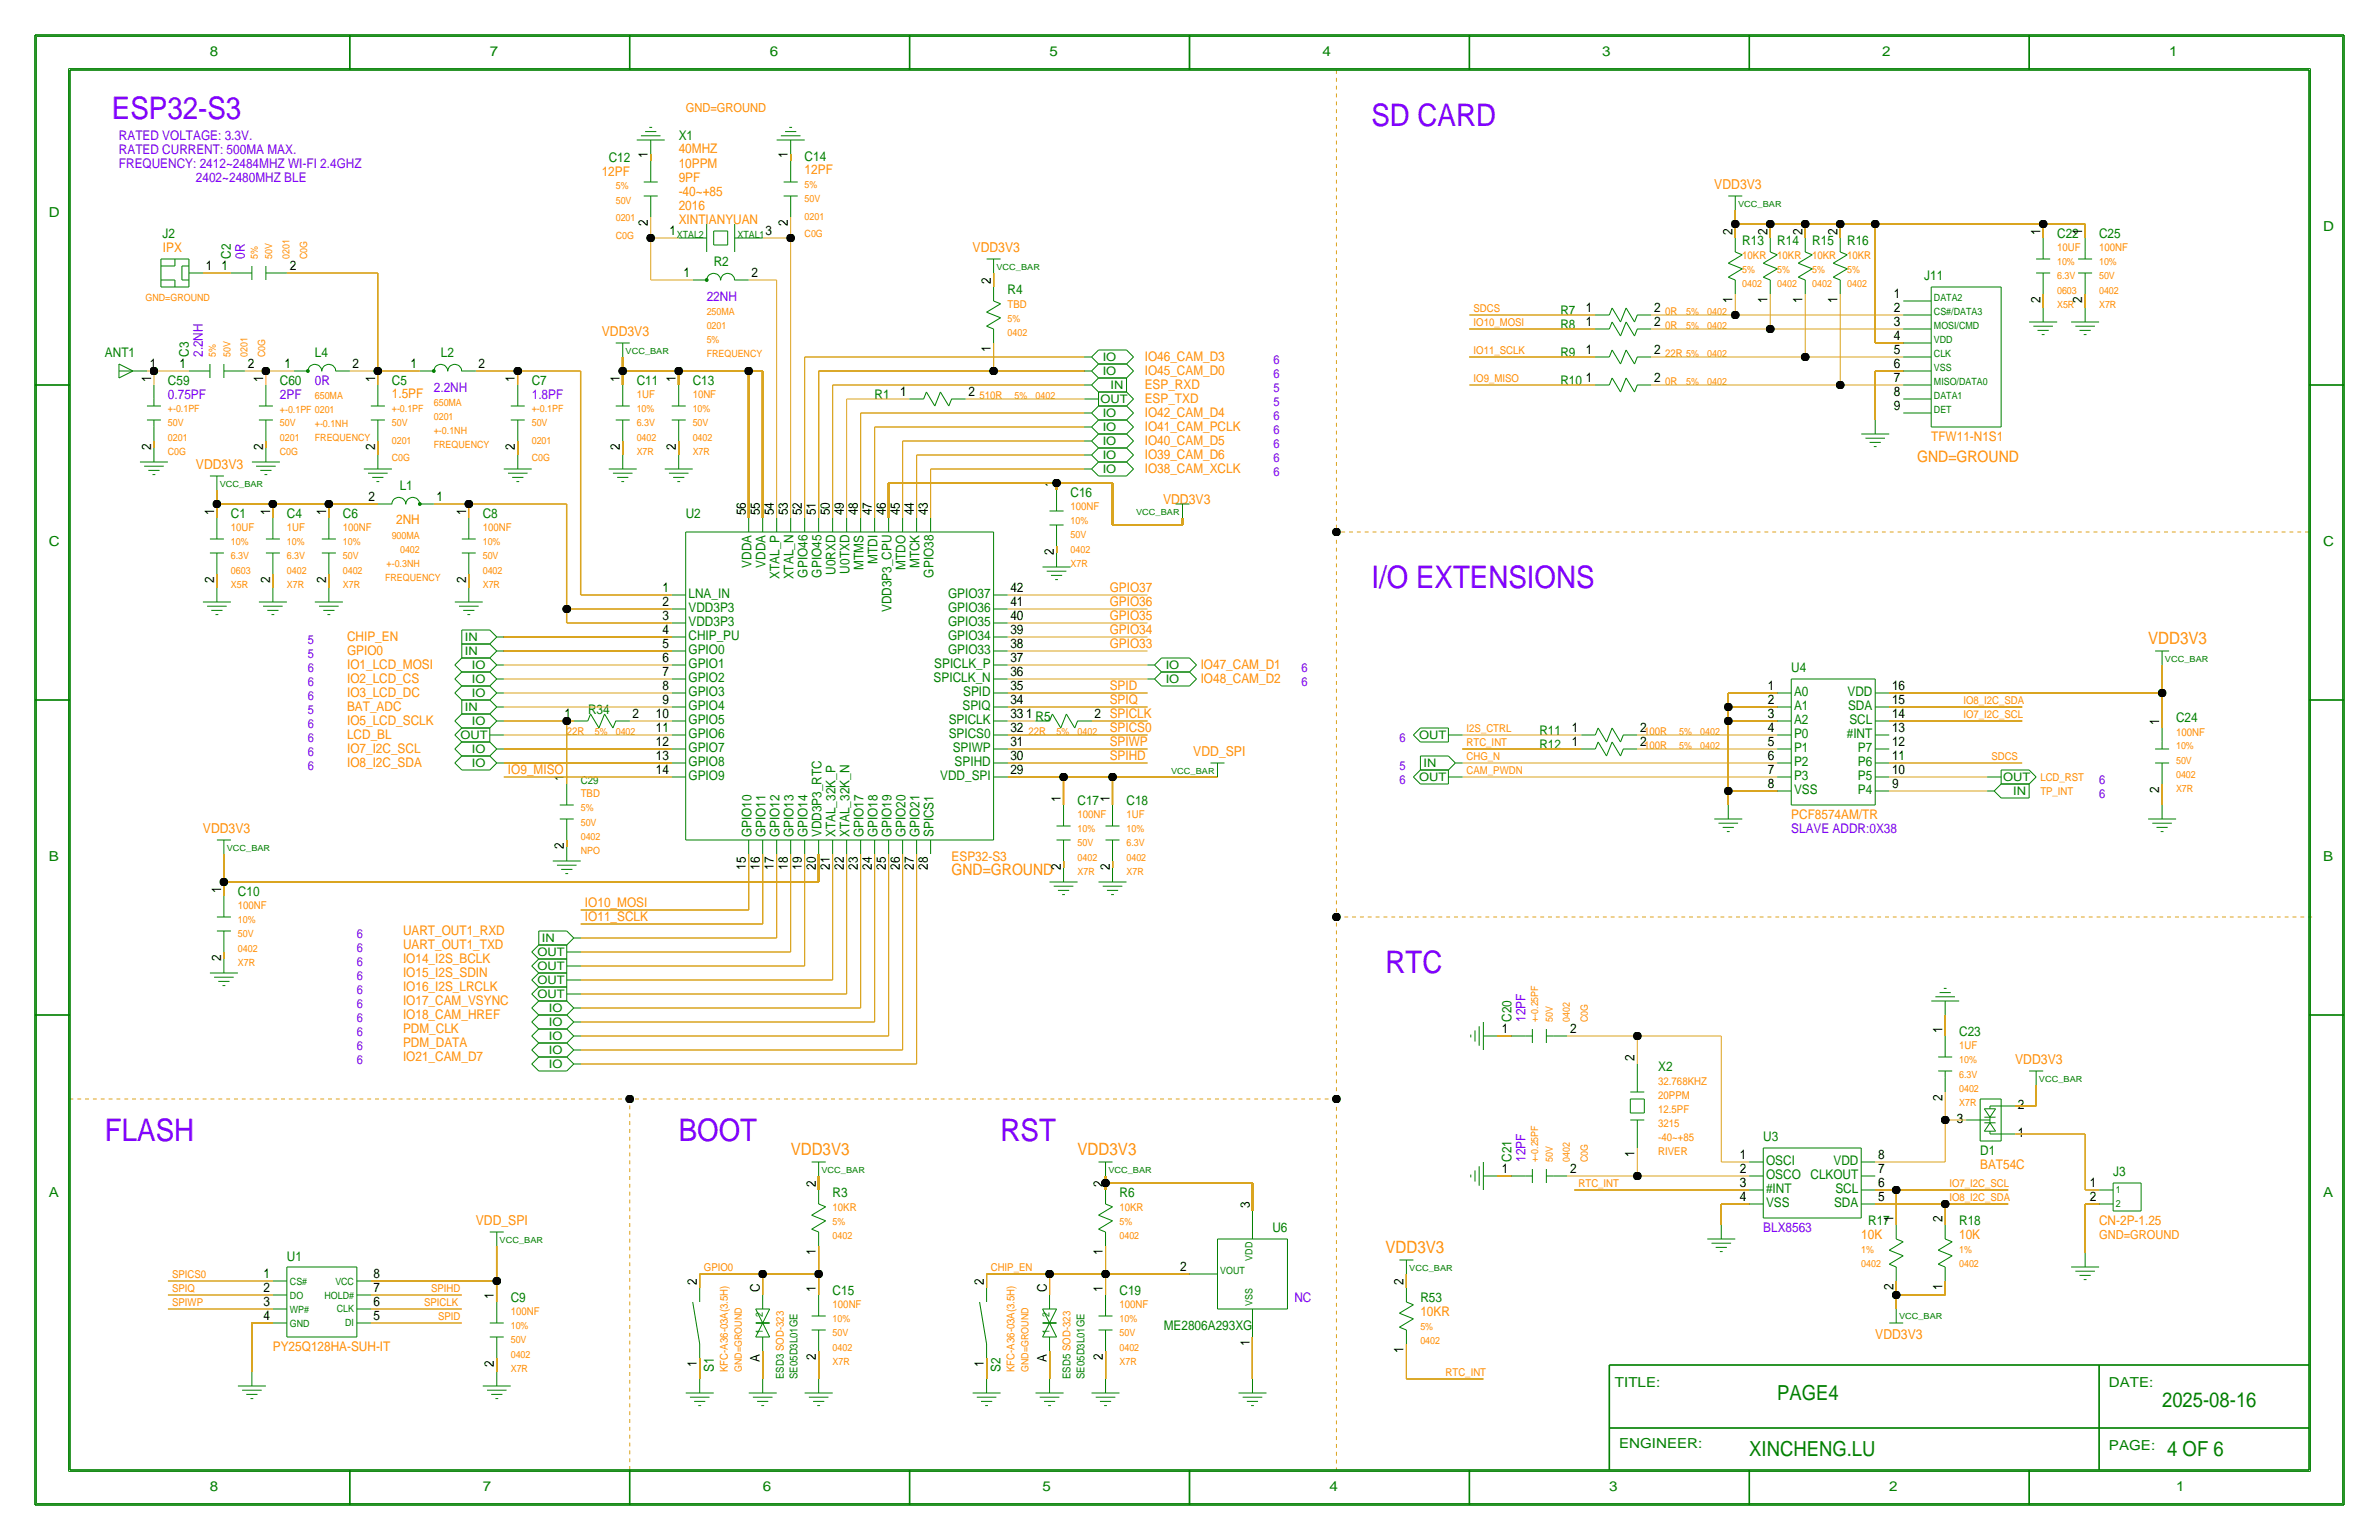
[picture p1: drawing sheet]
<svg xmlns="http://www.w3.org/2000/svg" width="432mm" height="279mm" viewBox="0 0 432 279" stroke-linecap="round" stroke-linejoin="round" font-family="sans-serif">
<defs><g id="words">
<g font-size="5.6">
<text x="20.3" y="21.6">ESP32-S3</text>
<text x="248.9" y="22.9">SD CARD</text>
<text x="248.9" y="106.7">I/O EXTENSIONS</text>
<text x="251.5" y="176.5">RTC</text>
<text x="19" y="207">FLASH</text>
<text x="123.2" y="207">BOOT</text>
<text x="181.6" y="207">RST</text>
</g>
<g font-size="3.8">
<text x="322.6" y="254">PAGE4</text>
<text x="392.4" y="255.3">2025-08-16</text>
<text x="317.5" y="264.2">XINCHENG.LU</text>
<text x="393.4" y="264.2">4 OF 6</text>
</g>
<g font-size="3.1">
<text x="389.9" y="116.8">VDD3V3</text>
<text x="143.5" y="209.5">VDD3V3</text>
<text x="195.6" y="209.5">VDD3V3</text>
<text x="251.5" y="227.3">VDD3V3</text>
</g>
<g font-size="2.9">
<text x="348" y="83.8">GND=GROUND</text>
<text x="172.7" y="158.8">GND=GROUND</text>
</g>
<g font-size="2.5">
<text x="38.1" y="10.2">8</text>
<text x="88.9" y="10.2">7</text>
<text x="139.7" y="10.2">6</text>
<text x="190.5" y="10.2">5</text>
<text x="240" y="10.2">4</text>
<text x="290.8" y="10.2">3</text>
<text x="341.6" y="10.2">2</text>
<text x="393.7" y="10.2">1</text>
<text x="311.1" y="34.3">VDD3V3</text>
<text x="8.9" y="39.4">D</text>
<text x="421.6" y="41.9">D</text>
<text x="176.5" y="45.7">VDD3V3</text>
<text x="109.2" y="61">VDD3V3</text>
<text x="35.6" y="85.1">VDD3V3</text>
<text x="211.1" y="91.4">VDD3V3</text>
<text x="8.9" y="99.1">C</text>
<text x="421.6" y="99.1">C</text>
<text x="216.6" y="137.2">VDD_SPI</text>
<text x="36.8" y="151.1">VDD3V3</text>
<text x="8.9" y="156.2">B</text>
<text x="421.6" y="156.2">B</text>
<text x="365.8" y="193">VDD3V3</text>
<text x="8.9" y="217.2">A</text>
<text x="421.6" y="217.2">A</text>
<text x="86.4" y="222.2">VDD_SPI</text>
<text x="340.4" y="243">VDD3V3</text>
<text x="129.5" y="248.9" transform="rotate(-90 129.5 248.9)">S1</text>
<text x="293.1" y="251.7">TITLE:</text>
<text x="382.8" y="251.7">DATE:</text>
<text x="293.9" y="262.6">ENGINEER:</text>
<text x="382.8" y="263.1">PAGE:</text>
<text x="38.1" y="270.5">8</text>
<text x="87.6" y="270.5">7</text>
<text x="138.4" y="270.5">6</text>
<text x="189.2" y="270.5">5</text>
<text x="241.3" y="270.5">4</text>
<text x="292.1" y="270.5">3</text>
<text x="342.9" y="270.5">2</text>
<text x="395" y="270.5">1</text>
</g>
<g font-size="2.4">
<text x="21.6" y="25.4">RATED VOLTAGE: 3.3V.</text>
<text x="21.6" y="27.9">RATED CURRENT: 500MA MAX.</text>
<text x="110.5" y="29.3">C12</text>
<text x="117.6" y="28.7" transform="rotate(-90 117.6 28.7)">1</text>
<text x="123.2" y="25.4">X1</text>
<text x="123.2" y="27.8">40MHZ</text>
<text x="143" y="28.7" transform="rotate(-90 143 28.7)">1</text>
<text x="146" y="29.2">C14</text>
<text x="21.6" y="30.5">FREQUENCY: 2412~2484MHZ WI-FI 2.4GHZ</text>
<text x="35.6" y="33">2402~2480MHZ BLE</text>
<text x="109.2" y="31.9">12PF</text>
<text x="123.2" y="30.5">10PPM</text>
<text x="123.2" y="33">9PF</text>
<text x="123.2" y="35.6">-40~+85</text>
<text x="146" y="31.6">12PF</text>
<text x="117.6" y="41.1" transform="rotate(-90 117.6 41.1)">2</text>
<text x="123.2" y="38.1">2016</text>
<text x="123.2" y="40.6">XINTIANYUAN</text>
<text x="143" y="41.1" transform="rotate(-90 143 41.1)">2</text>
<text x="29.5" y="43.2">J2</text>
<text x="29.6" y="45.7">IPX</text>
<text x="41.9" y="47" transform="rotate(-90 41.9 47)">C2</text>
<text x="44.4" y="47" transform="rotate(-90 44.4 47)">0R</text>
<text x="121.5" y="42.7">1</text>
<text x="138.9" y="42.7">3</text>
<text x="314.5" y="42.7" transform="rotate(-90 314.5 42.7)">2</text>
<text x="316.2" y="44.4">R13</text>
<text x="320.8" y="42.7" transform="rotate(-90 320.8 42.7)">2</text>
<text x="322.6" y="44.4">R14</text>
<text x="327.2" y="42.7" transform="rotate(-90 327.2 42.7)">2</text>
<text x="328.9" y="44.4">R15</text>
<text x="333.5" y="42.7" transform="rotate(-90 333.5 42.7)">2</text>
<text x="335.3" y="44.4">R16</text>
<text x="370.3" y="42.7" transform="rotate(-90 370.3 42.7)">1</text>
<text x="373.4" y="43.2">C22</text>
<text x="378" y="42.7" transform="rotate(-90 378 42.7)">1</text>
<text x="37.3" y="49">1</text>
<text x="40.2" y="49">1</text>
<text x="52.6" y="49">2</text>
<text x="124" y="50.3">1</text>
<text x="136.4" y="50.3">2</text>
<text x="179.8" y="51.6" transform="rotate(-90 179.8 51.6)">2</text>
<text x="349.2" y="50.8">J11</text>
<text x="128.3" y="54.6">22NH</text>
<text x="283.2" y="57.2">R7</text>
<text x="283.2" y="59.7">R8</text>
<text x="287.9" y="59.2">1</text>
<text x="287.9" y="56.6">1</text>
<text x="300.2" y="56.6">2</text>
<text x="300.2" y="59.2">2</text>
<text x="314.5" y="55" transform="rotate(-90 314.5 55)">1</text>
<text x="320.8" y="55" transform="rotate(-90 320.8 55)">1</text>
<text x="327.2" y="55" transform="rotate(-90 327.2 55)">1</text>
<text x="333.5" y="55" transform="rotate(-90 333.5 55)">1</text>
<text x="343.7" y="56.6">2</text>
<text x="343.7" y="54.1">1</text>
<text x="343.7" y="59.2">3</text>
<text x="370.3" y="55" transform="rotate(-90 370.3 55)">2</text>
<text x="378" y="55" transform="rotate(-90 378 55)">2</text>
<text x="19.1" y="64.8">ANT1</text>
<text x="34.3" y="64.8" transform="rotate(-90 34.3 64.8)">C3</text>
<text x="36.8" y="64.8" transform="rotate(-90 36.8 64.8)">2.2NH</text>
<text x="57.1" y="64.8">L4</text>
<text x="80" y="64.8">L2</text>
<text x="179.8" y="63.9" transform="rotate(-90 179.8 63.9)">1</text>
<text x="207.8" y="65.5">IO46_CAM_D3</text>
<text x="283.2" y="64.8">R9</text>
<text x="287.9" y="64.3">1</text>
<text x="300.2" y="64.3">2</text>
<text x="343.7" y="64.3">5</text>
<text x="343.7" y="61.7">4</text>
<text x="27.2" y="66.8">1</text>
<text x="27.4" y="69.3" transform="rotate(-90 27.4 69.3)">1</text>
<text x="30.5" y="69.8">C59</text>
<text x="32.6" y="66.8">1</text>
<text x="45" y="66.8">2</text>
<text x="47.8" y="69.3" transform="rotate(-90 47.8 69.3)">1</text>
<text x="50.8" y="69.8">C60</text>
<text x="51.6" y="66.8">1</text>
<text x="57.2" y="69.8">0R</text>
<text x="64" y="66.8">2</text>
<text x="68.1" y="69.3" transform="rotate(-90 68.1 69.3)">1</text>
<text x="71.1" y="69.8">C5</text>
<text x="74.5" y="66.8">1</text>
<text x="78.7" y="71.1">2.2NH</text>
<text x="86.9" y="66.8">2</text>
<text x="93.5" y="69.3" transform="rotate(-90 93.5 69.3)">1</text>
<text x="96.5" y="69.8">C7</text>
<text x="112.5" y="69.3" transform="rotate(-90 112.5 69.3)">1</text>
<text x="115.6" y="69.8">C11</text>
<text x="122.7" y="69.3" transform="rotate(-90 122.7 69.3)">1</text>
<text x="125.7" y="69.8">C13</text>
<text x="163.4" y="71.9">1</text>
<text x="175.8" y="71.9">2</text>
<text x="207.8" y="70.6">ESP_RXD</text>
<text x="207.8" y="68.1">IO45_CAM_D0</text>
<text x="283.2" y="69.8">R10</text>
<text x="287.9" y="69.3">1</text>
<text x="300.2" y="69.3">2</text>
<text x="343.7" y="71.9">8</text>
<text x="343.7" y="69.3">7</text>
<text x="343.7" y="66.8">6</text>
<text x="30.5" y="72.4">0.75PF</text>
<text x="50.8" y="72.4">2PF</text>
<text x="71.1" y="72.3">1.5PF</text>
<text x="96.5" y="72.4">1.8PF</text>
<text x="158.7" y="72.4">R1</text>
<text x="207.8" y="73.2">ESP_TXD</text>
<text x="207.8" y="75.7">IO42_CAM_D4</text>
<text x="343.7" y="74.4">9</text>
<text x="27.4" y="81.7" transform="rotate(-90 27.4 81.7)">2</text>
<text x="47.8" y="81.7" transform="rotate(-90 47.8 81.7)">2</text>
<text x="68.1" y="81.7" transform="rotate(-90 68.1 81.7)">2</text>
<text x="93.5" y="81.7" transform="rotate(-90 93.5 81.7)">2</text>
<text x="112.5" y="81.7" transform="rotate(-90 112.5 81.7)">2</text>
<text x="122.7" y="81.7" transform="rotate(-90 122.7 81.7)">2</text>
<text x="207.8" y="83.3">IO39_CAM_D6</text>
<text x="207.8" y="78.2">IO41_CAM_PCLK</text>
<text x="207.8" y="80.8">IO40_CAM_D5</text>
<text x="350.5" y="80">TFW11-N1S1</text>
<text x="72.5" y="88.9">L1</text>
<text x="191.3" y="88.4" transform="rotate(-90 191.3 88.4)">1</text>
<text x="207.8" y="85.9">IO38_CAM_XCLK</text>
<text x="38.9" y="93.5" transform="rotate(-90 38.9 93.5)">1</text>
<text x="41.9" y="94">C1</text>
<text x="49" y="93.5" transform="rotate(-90 49 93.5)">1</text>
<text x="52.1" y="94">C4</text>
<text x="59.2" y="93.5" transform="rotate(-90 59.2 93.5)">1</text>
<text x="66.9" y="90.9">2</text>
<text x="71.9" y="95.1">2NH</text>
<text x="79.2" y="90.9">1</text>
<text x="84.6" y="93.5" transform="rotate(-90 84.6 93.5)">1</text>
<text x="87.6" y="94">C8</text>
<text x="124.5" y="94">U2</text>
<text x="135.4" y="93.5" transform="rotate(-90 135.4 93.5)">56</text>
<text x="137.9" y="93.5" transform="rotate(-90 137.9 93.5)">55</text>
<text x="140.5" y="93.5" transform="rotate(-90 140.5 93.5)">54</text>
<text x="143" y="93.5" transform="rotate(-90 143 93.5)">53</text>
<text x="145.5" y="93.5" transform="rotate(-90 145.5 93.5)">52</text>
<text x="148.1" y="93.5" transform="rotate(-90 148.1 93.5)">51</text>
<text x="150.6" y="93.5" transform="rotate(-90 150.6 93.5)">50</text>
<text x="153.2" y="93.5" transform="rotate(-90 153.2 93.5)">49</text>
<text x="155.7" y="93.5" transform="rotate(-90 155.7 93.5)">48</text>
<text x="158.2" y="93.5" transform="rotate(-90 158.2 93.5)">47</text>
<text x="160.8" y="93.5" transform="rotate(-90 160.8 93.5)">46</text>
<text x="163.3" y="93.5" transform="rotate(-90 163.3 93.5)">45</text>
<text x="165.9" y="93.5" transform="rotate(-90 165.9 93.5)">44</text>
<text x="168.4" y="93.5" transform="rotate(-90 168.4 93.5)">43</text>
<text x="194.3" y="90.2">C16</text>
<text x="191.3" y="100.8" transform="rotate(-90 191.3 100.8)">2</text>
<text x="38.9" y="105.8" transform="rotate(-90 38.9 105.8)">2</text>
<text x="49" y="105.8" transform="rotate(-90 49 105.8)">2</text>
<text x="59.2" y="105.8" transform="rotate(-90 59.2 105.8)">2</text>
<text x="84.6" y="105.8" transform="rotate(-90 84.6 105.8)">2</text>
<text x="120.2" y="107.4">1</text>
<text x="136.4" y="103" transform="rotate(-90 136.4 103)">VDDA</text>
<text x="138.9" y="103" transform="rotate(-90 138.9 103)">VDDA</text>
<text x="141.5" y="105" transform="rotate(-90 141.5 105)">XTAL_P</text>
<text x="144" y="105.1" transform="rotate(-90 144 105.1)">XTAL_N</text>
<text x="146.6" y="104.8" transform="rotate(-90 146.6 104.8)">GPIO46</text>
<text x="149.1" y="104.8" transform="rotate(-90 149.1 104.8)">GPIO45</text>
<text x="151.6" y="104.3" transform="rotate(-90 151.6 104.3)">U0RXD</text>
<text x="154.2" y="104.1" transform="rotate(-90 154.2 104.1)">U0TXD</text>
<text x="156.7" y="103.3" transform="rotate(-90 156.7 103.3)">MTMS</text>
<text x="159.3" y="102.3" transform="rotate(-90 159.3 102.3)">MTDI</text>
<text x="164.3" y="103.3" transform="rotate(-90 164.3 103.3)">MTDO</text>
<text x="166.9" y="103.1" transform="rotate(-90 166.9 103.1)">MTCK</text>
<text x="169.4" y="104.8" transform="rotate(-90 169.4 104.8)">GPIO38</text>
<text x="183.4" y="107.4">42</text>
<text x="201.4" y="107.4">GPIO37</text>
<text x="120.2" y="110">2</text>
<text x="120.2" y="112.5">3</text>
<text x="125" y="108.5">LNA_IN</text>
<text x="125" y="111">VDD3P3</text>
<text x="125" y="113.5">VDD3P3</text>
<text x="161.8" y="111.1" transform="rotate(-90 161.8 111.1)">VDD3P3_CPU</text>
<text x="172.1" y="113.5">GPIO35</text>
<text x="172.1" y="111">GPIO36</text>
<text x="172.1" y="108.5">GPIO37</text>
<text x="183.4" y="112.5">40</text>
<text x="183.4" y="110">41</text>
<text x="201.4" y="110">GPIO36</text>
<text x="201.4" y="112.5">GPIO35</text>
<text x="63" y="118.9">GPIO0</text>
<text x="63" y="116.3">CHIP_EN</text>
<text x="120.2" y="115.1">4</text>
<text x="120.2" y="117.6">5</text>
<text x="125" y="116.1">CHIP_PU</text>
<text x="125" y="118.6">GPIO0</text>
<text x="172.1" y="118.6">GPIO33</text>
<text x="172.1" y="116.1">GPIO34</text>
<text x="183.4" y="117.6">38</text>
<text x="183.4" y="115.1">39</text>
<text x="201.4" y="115.1">GPIO34</text>
<text x="201.4" y="117.6">GPIO33</text>
<text x="63" y="121.4">IO1_LCD_MOSI</text>
<text x="63" y="124">IO2_LCD_CS</text>
<text x="120.2" y="120.1">6</text>
<text x="120.2" y="122.7">7</text>
<text x="120.2" y="125.2">8</text>
<text x="125" y="121.2">GPIO1</text>
<text x="125" y="123.7">GPIO2</text>
<text x="169.5" y="123.7">SPICLK_N</text>
<text x="169.6" y="121.2">SPICLK_P</text>
<text x="183.4" y="125.2">35</text>
<text x="183.4" y="122.7">36</text>
<text x="183.4" y="120.1">37</text>
<text x="201.4" y="125.2">SPID</text>
<text x="217.9" y="124">IO48_CAM_D2</text>
<text x="217.9" y="121.4">IO47_CAM_D1</text>
<text x="320.9" y="125.2">1</text>
<text x="325.1" y="121.9">U4</text>
<text x="343.4" y="125.2">16</text>
<text x="63" y="129">BAT_ADC</text>
<text x="63" y="126.5">IO3_LCD_DC</text>
<text x="63" y="131.6">IO5_LCD_SCLK</text>
<text x="102.4" y="130.3">1</text>
<text x="106.7" y="129.5">R34</text>
<text x="114.8" y="130.3">2</text>
<text x="119" y="130.3">10</text>
<text x="120.2" y="127.8">9</text>
<text x="125" y="126.2">GPIO3</text>
<text x="125" y="128.8">GPIO4</text>
<text x="125" y="131.3">GPIO5</text>
<text x="172.2" y="131.3">SPICLK</text>
<text x="174.7" y="128.8">SPIQ</text>
<text x="174.8" y="126.2">SPID</text>
<text x="183.4" y="130.3">33</text>
<text x="183.4" y="127.8">34</text>
<text x="186.3" y="130.3">1 R5</text>
<text x="198.6" y="130.3">2 SPICLK</text>
<text x="201.4" y="127.8">SPIQ</text>
<text x="320.9" y="127.8">2</text>
<text x="320.9" y="130.3">3</text>
<text x="343.4" y="130.3">14</text>
<text x="343.4" y="127.8">15</text>
<text x="391.9" y="131.6" transform="rotate(-90 391.9 131.6)">1</text>
<text x="395" y="131">C24</text>
<text x="63" y="136.7">IO7_I2C_SCL</text>
<text x="63" y="134.1">LCD_BL</text>
<text x="119" y="132.8">11</text>
<text x="119" y="135.4">12</text>
<text x="119" y="137.9">13</text>
<text x="125" y="133.9">GPIO6</text>
<text x="125" y="136.4">GPIO7</text>
<text x="172.2" y="133.9">SPICS0</text>
<text x="172.9" y="136.4">SPIWP</text>
<text x="183.4" y="135.4">31</text>
<text x="183.4" y="137.9">30</text>
<text x="183.4" y="132.8">32</text>
<text x="201.4" y="135.4">SPIWP</text>
<text x="201.4" y="132.8">SPICS0</text>
<text x="201.4" y="137.9">SPIHD</text>
<text x="279.4" y="135.9">R12</text>
<text x="279.4" y="133.3">R11</text>
<text x="285.3" y="135.4">1</text>
<text x="285.3" y="132.8">1</text>
<text x="297.7" y="135.4">2</text>
<text x="297.7" y="132.8">2</text>
<text x="320.9" y="132.8">4</text>
<text x="320.9" y="135.4">5</text>
<text x="320.9" y="137.9">6</text>
<text x="343.4" y="137.9">11</text>
<text x="343.4" y="135.4">12</text>
<text x="343.4" y="132.8">13</text>
<text x="63" y="139.2">IO8_I2C_SDA</text>
<text x="92.2" y="140.5">IO9_MISO</text>
<text x="102.4" y="141.7" transform="rotate(-90 102.4 141.7)">1</text>
<text x="119" y="140.5">14</text>
<text x="125" y="138.9">GPIO8</text>
<text x="125" y="141.5">GPIO9</text>
<text x="170.7" y="141.5">VDD_SPI</text>
<text x="173.3" y="138.9">SPIHD</text>
<text x="183.4" y="140.5">29</text>
<text x="320.9" y="140.5">7</text>
<text x="320.9" y="143">8</text>
<text x="343.4" y="143">9</text>
<text x="343.4" y="140.5">10</text>
<text x="391.9" y="143.9" transform="rotate(-90 391.9 143.9)">2</text>
<text x="192.5" y="145.5" transform="rotate(-90 192.5 145.5)">1</text>
<text x="195.6" y="146">C17</text>
<text x="201.4" y="145.5" transform="rotate(-90 201.4 145.5)">1</text>
<text x="204.5" y="146">C18</text>
<text x="325.1" y="148.6">PCF8574AM/TR</text>
<text x="102.4" y="154.1" transform="rotate(-90 102.4 154.1)">2</text>
<text x="136.4" y="151.9" transform="rotate(-90 136.4 151.9)">GPIO10</text>
<text x="138.9" y="151.9" transform="rotate(-90 138.9 151.9)">GPIO11</text>
<text x="141.5" y="151.9" transform="rotate(-90 141.5 151.9)">GPIO12</text>
<text x="144" y="151.9" transform="rotate(-90 144 151.9)">GPIO13</text>
<text x="146.6" y="151.9" transform="rotate(-90 146.6 151.9)">GPIO14</text>
<text x="149.1" y="151.9" transform="rotate(-90 149.1 151.9)">VDD3P3_RTC</text>
<text x="151.6" y="151.9" transform="rotate(-90 151.6 151.9)">XTAL_32K_P</text>
<text x="154.2" y="151.9" transform="rotate(-90 154.2 151.9)">XTAL_32K_N</text>
<text x="156.7" y="151.9" transform="rotate(-90 156.7 151.9)">GPIO17</text>
<text x="159.3" y="151.9" transform="rotate(-90 159.3 151.9)">GPIO18</text>
<text x="161.8" y="151.9" transform="rotate(-90 161.8 151.9)">GPIO19</text>
<text x="164.3" y="151.9" transform="rotate(-90 164.3 151.9)">GPIO20</text>
<text x="166.9" y="151.9" transform="rotate(-90 166.9 151.9)">GPIO21</text>
<text x="169.4" y="151.9" transform="rotate(-90 169.4 151.9)">SPICS1</text>
<text x="325.1" y="151.1">SLAVE ADDR:0X38</text>
<text x="135.4" y="157.8" transform="rotate(-90 135.4 157.8)">15</text>
<text x="137.9" y="157.8" transform="rotate(-90 137.9 157.8)">16</text>
<text x="140.5" y="157.8" transform="rotate(-90 140.5 157.8)">17</text>
<text x="143" y="157.8" transform="rotate(-90 143 157.8)">18</text>
<text x="145.5" y="157.8" transform="rotate(-90 145.5 157.8)">19</text>
<text x="148.1" y="157.8" transform="rotate(-90 148.1 157.8)">20</text>
<text x="150.6" y="157.8" transform="rotate(-90 150.6 157.8)">21</text>
<text x="153.2" y="157.8" transform="rotate(-90 153.2 157.8)">22</text>
<text x="155.7" y="157.8" transform="rotate(-90 155.7 157.8)">23</text>
<text x="158.2" y="157.8" transform="rotate(-90 158.2 157.8)">24</text>
<text x="160.8" y="157.8" transform="rotate(-90 160.8 157.8)">25</text>
<text x="163.3" y="157.8" transform="rotate(-90 163.3 157.8)">26</text>
<text x="165.9" y="157.8" transform="rotate(-90 165.9 157.8)">27</text>
<text x="168.4" y="157.8" transform="rotate(-90 168.4 157.8)">28</text>
<text x="172.7" y="156.2">ESP32-S3</text>
<text x="192.5" y="157.9" transform="rotate(-90 192.5 157.9)">2</text>
<text x="201.4" y="157.9" transform="rotate(-90 201.4 157.9)">2</text>
<text x="40.1" y="162.1" transform="rotate(-90 40.1 162.1)">1</text>
<text x="43.2" y="162.6">C10</text>
<text x="106.2" y="167.1">IO11_SCLK</text>
<text x="106.2" y="164.6">IO10_MOSI</text>
<text x="73.2" y="172.2">UART_OUT1_TXD</text>
<text x="73.2" y="169.7">UART_OUT1_RXD</text>
<text x="40.1" y="174.4" transform="rotate(-90 40.1 174.4)">2</text>
<text x="73.2" y="177.3">IO15_I2S_SDIN</text>
<text x="73.2" y="174.8">IO14_I2S_BCLK</text>
<text x="73.2" y="179.8">IO16_I2S_LRCLK</text>
<text x="73.2" y="184.9">IO18_CAM_HREF</text>
<text x="73.2" y="182.4">IO17_CAM_VSYNC</text>
<text x="274.3" y="185.4" transform="rotate(-90 274.3 185.4)">C20</text>
<text x="276.9" y="185.4" transform="rotate(-90 276.9 185.4)">12PF</text>
<text x="73.2" y="187.5">PDM_CLK</text>
<text x="73.2" y="190">PDM_DATA</text>
<text x="272.6" y="187.5">1</text>
<text x="285" y="187.5">2</text>
<text x="352.6" y="187.5" transform="rotate(-90 352.6 187.5)">1</text>
<text x="355.6" y="188">C23</text>
<text x="73.2" y="192.5">IO21_CAM_D7</text>
<text x="296.7" y="192.5" transform="rotate(-90 296.7 192.5)">2</text>
<text x="352.6" y="199.8" transform="rotate(-90 352.6 199.8)">2</text>
<text x="355.2" y="203.7">3</text>
<text x="366.3" y="201.2">2</text>
<text x="296.7" y="210" transform="rotate(-90 296.7 210)">1</text>
<text x="320" y="207">U3</text>
<text x="359.4" y="209.5">D1</text>
<text x="366.3" y="206.2">1</text>
<text x="148.1" y="215.4" transform="rotate(-90 148.1 215.4)">2</text>
<text x="200.2" y="215.4" transform="rotate(-90 200.2 215.4)">2</text>
<text x="272.6" y="212.9">1</text>
<text x="274.3" y="210.8" transform="rotate(-90 274.3 210.8)">C21</text>
<text x="276.9" y="210.8" transform="rotate(-90 276.9 210.8)">12PF</text>
<text x="285" y="212.9">2</text>
<text x="315.8" y="215.4">3</text>
<text x="315.8" y="210.3">1</text>
<text x="315.8" y="212.9">2</text>
<text x="320.5" y="213.8">OSCO</text>
<text x="320.5" y="211.3">OSCI</text>
<text x="332.8" y="211.3">VDD</text>
<text x="340.9" y="212.9">7</text>
<text x="340.9" y="215.4">6</text>
<text x="340.9" y="210.3">8</text>
<text x="359.4" y="212.1">BAT54C</text>
<text x="379.3" y="215.4">1</text>
<text x="383.5" y="213.4">J3</text>
<text x="151.1" y="217.2">R3</text>
<text x="203.2" y="217.2">R6</text>
<text x="226.8" y="219.2" transform="rotate(-90 226.8 219.2)">3</text>
<text x="315.8" y="217.9">4</text>
<text x="320.5" y="218.9">VSS</text>
<text x="320.5" y="216.4">#INT</text>
<text x="333.1" y="216.4">SCL</text>
<text x="340.9" y="217.9">5</text>
<text x="343.7" y="221.7" transform="rotate(-90 343.7 221.7)">1</text>
<text x="352.6" y="221.7" transform="rotate(-90 352.6 221.7)">2</text>
<text x="379.3" y="217.9">2</text>
<text x="148.1" y="227.8" transform="rotate(-90 148.1 227.8)">1</text>
<text x="200.2" y="227.8" transform="rotate(-90 200.2 227.8)">1</text>
<text x="230.9" y="223.5">U6</text>
<text x="320" y="223.5">BLX8563</text>
<text x="337.8" y="224.8">10K</text>
<text x="355.6" y="224.8">10K</text>
<text x="355.6" y="222.3">R18</text>
<text x="381" y="222.2">CN-2P-1.25</text>
<text x="47.8" y="231.9">1</text>
<text x="52.1" y="228.9">U1</text>
<text x="67.8" y="231.9">8</text>
<text x="126.5" y="233.2" transform="rotate(-90 126.5 233.2)">2</text>
<text x="178.6" y="233.2" transform="rotate(-90 178.6 233.2)">2</text>
<text x="214.2" y="230.6">2</text>
<text x="254.8" y="233.2" transform="rotate(-90 254.8 233.2)">2</text>
<text x="47.8" y="234.4">2</text>
<text x="47.8" y="237">3</text>
<text x="47.8" y="239.5">4</text>
<text x="67.8" y="239.5">5</text>
<text x="67.8" y="237">6</text>
<text x="67.8" y="234.4">7</text>
<text x="89.7" y="235.7" transform="rotate(-90 89.7 235.7)">1</text>
<text x="92.7" y="236.2">C9</text>
<text x="137.9" y="234.4" transform="rotate(-90 137.9 234.4)">C</text>
<text x="148.1" y="234.4" transform="rotate(-90 148.1 234.4)">1</text>
<text x="151.1" y="234.9">C15</text>
<text x="190" y="234.4" transform="rotate(-90 190 234.4)">C</text>
<text x="200.2" y="234.4" transform="rotate(-90 200.2 234.4)">1</text>
<text x="203.2" y="234.9">C19</text>
<text x="234.9" y="236.2">NC</text>
<text x="257.8" y="238.8">10KR</text>
<text x="257.8" y="236.2">R53</text>
<text x="343.7" y="234.1" transform="rotate(-90 343.7 234.1)">2</text>
<text x="352.6" y="234.1" transform="rotate(-90 352.6 234.1)">1</text>
<text x="49.5" y="245.1">PY25Q128HA-SUH-IT</text>
<text x="211.2" y="241.3">ME2806A293XG</text>
<text x="226.8" y="244.3" transform="rotate(-90 226.8 244.3)">1</text>
<text x="254.8" y="245.5" transform="rotate(-90 254.8 245.5)">1</text>
<text x="89.7" y="248.1" transform="rotate(-90 89.7 248.1)">2</text>
<text x="126.5" y="248.1" transform="rotate(-90 126.5 248.1)">1</text>
<text x="137.9" y="247" transform="rotate(-90 137.9 247)">A</text>
<text x="148.1" y="246.8" transform="rotate(-90 148.1 246.8)">2</text>
<text x="178.6" y="248.1" transform="rotate(-90 178.6 248.1)">1</text>
<text x="181.6" y="248.9" transform="rotate(-90 181.6 248.9)">S2</text>
<text x="190" y="247" transform="rotate(-90 190 247)">A</text>
<text x="200.2" y="246.8" transform="rotate(-90 200.2 246.8)">2</text>
</g>
<g font-size="2.4" fill="#008000">
<text x="381" y="43.2">C25</text>
<text x="129.5" y="48.3">R2</text>
<text x="182.9" y="53.3">R4</text>
<text x="62.2" y="94">C6</text>
<text x="325.6" y="131.3">A2</text>
<text x="325.6" y="128.8">A1</text>
<text x="325.6" y="126.2">A0</text>
<text x="335.3" y="126.2">VDD</text>
<text x="335.4" y="128.8">SDA</text>
<text x="335.7" y="131.3">SCL</text>
<text x="325.6" y="136.3">P1</text>
<text x="325.6" y="133.9">P0</text>
<text x="335.2" y="133.9">#INT</text>
<text x="337.2" y="136.3">P7</text>
<text x="325.6" y="144">VSS</text>
<text x="325.6" y="141.4">P3</text>
<text x="325.6" y="138.9">P2</text>
<text x="337.2" y="138.9">P6</text>
<text x="337.2" y="141.4">P5</text>
<text x="337.2" y="144">P4</text>
<text x="301" y="194.3">X2</text>
<text x="328.6" y="213.8">CLKOUT</text>
<text x="332.9" y="218.9">SDA</text>
<text x="339.1" y="222.2">R17</text>
</g>
<g font-size="2.3">
<text x="124.5" y="20.3">GND=GROUND</text>
<text x="231.1" y="68.6">6</text>
<text x="231.1" y="71.1">5</text>
<text x="231.1" y="66">6</text>
<text x="231.1" y="73.7">5</text>
<text x="231.1" y="76.2">6</text>
<text x="231.1" y="81.3">6</text>
<text x="231.1" y="78.7">6</text>
<text x="231.1" y="83.8">6</text>
<text x="231.1" y="86.4">6</text>
<text x="55.9" y="119.4">5</text>
<text x="55.9" y="116.8">5</text>
<text x="55.9" y="124.5">6</text>
<text x="55.9" y="121.9">6</text>
<text x="236.2" y="124.5">6</text>
<text x="236.2" y="121.9">6</text>
<text x="55.9" y="129.5">5</text>
<text x="55.9" y="127">6</text>
<text x="55.9" y="132.1">6</text>
<text x="55.9" y="137.2">6</text>
<text x="55.9" y="134.6">6</text>
<text x="254" y="134.6">6</text>
<text x="55.9" y="139.7">6</text>
<text x="254" y="142.2">6</text>
<text x="254" y="139.7">5</text>
<text x="381" y="142.2">6</text>
<text x="381" y="144.8">6</text>
<text x="64.8" y="172.7">6</text>
<text x="64.8" y="170.2">6</text>
<text x="64.8" y="175.3">6</text>
<text x="64.8" y="177.8">6</text>
<text x="64.8" y="185.4">6</text>
<text x="64.8" y="182.9">6</text>
<text x="64.8" y="180.3">6</text>
<text x="64.8" y="190.5">6</text>
<text x="64.8" y="188">6</text>
<text x="64.8" y="193">6</text>
<text x="381" y="224.8">GND=GROUND</text>
</g>
<g font-size="2.1">
<text x="200.2" y="65.5">IO</text>
<text x="200.2" y="68">IO</text>
<text x="201.6" y="70.6">IN</text>
<text x="199.7" y="73.2">OUT</text>
<text x="200.2" y="75.6">IO</text>
<text x="200.2" y="78.2">IO</text>
<text x="200.2" y="80.7">IO</text>
<text x="200.2" y="83.3">IO</text>
<text x="200.2" y="85.8">IO</text>
<text x="84.4" y="116.3">IN</text>
<text x="84.4" y="118.8">IN</text>
<text x="85.7" y="123.9">IO</text>
<text x="85.7" y="121.4">IO</text>
<text x="211.6" y="121.4">IO</text>
<text x="211.6" y="123.9">IO</text>
<text x="84.4" y="129">IN</text>
<text x="85.7" y="131.5">IO</text>
<text x="85.7" y="126.4">IO</text>
<text x="83.6" y="134.2">OUT</text>
<text x="85.7" y="136.6">IO</text>
<text x="257.6" y="134.2">OUT</text>
<text x="85.7" y="139.1">IO</text>
<text x="257.6" y="141.8">OUT</text>
<text x="258.4" y="139.1">IN</text>
<text x="363.6" y="141.8">OUT</text>
<text x="365.4" y="144.2">IN</text>
<text x="97.6" y="173.5">OUT</text>
<text x="98.3" y="170.9">IN</text>
<text x="97.6" y="176.1">OUT</text>
<text x="97.6" y="178.6">OUT</text>
<text x="97.6" y="181.2">OUT</text>
<text x="99.6" y="183.6">IO</text>
<text x="99.6" y="186.1">IO</text>
<text x="99.6" y="188.7">IO</text>
<text x="99.6" y="191.2">IO</text>
<text x="99.6" y="193.8">IO</text>
</g>
<g font-size="2">
<text x="316.2" y="47">10KR</text>
<text x="322.6" y="47">10KR</text>
<text x="328.9" y="47">10KR</text>
<text x="335.3" y="47">10KR</text>
<text x="373.4" y="45.6">10UF</text>
<text x="182.9" y="55.9">TBD</text>
<text x="267.5" y="56.6">SDCS</text>
<text x="302.3" y="59.7">0R</text>
<text x="302.3" y="57.2">0R</text>
<text x="267.5" y="64.3">IO11_SCLK</text>
<text x="302.3" y="69.8">0R</text>
<text x="115.6" y="72.3">1UF</text>
<text x="125.7" y="72.3">10NF</text>
<text x="177.8" y="72.4">510R</text>
<text x="194.3" y="92.6">100NF</text>
<text x="41.9" y="96.4">10UF</text>
<text x="52.1" y="96.4">1UF</text>
<text x="62.2" y="96.4">100NF</text>
<text x="87.6" y="96.4">100NF</text>
<text x="356.4" y="127.8">IO8_I2C_SDA</text>
<text x="356.4" y="130.3">IO7_I2C_SCL</text>
<text x="102.9" y="133.3">22R</text>
<text x="186.7" y="133.3">22R</text>
<text x="266.2" y="135.4">RTC_INT</text>
<text x="266.2" y="137.9">CHG_N</text>
<text x="266.2" y="132.8">I2S_CTRL</text>
<text x="298.4" y="135.9">100R</text>
<text x="298.4" y="133.3">100R</text>
<text x="395" y="133.5">100NF</text>
<text x="105.4" y="142.2">C29</text>
<text x="370.3" y="141.7">LCD_RST</text>
<text x="105.4" y="144.7">TBD</text>
<text x="195.6" y="148.5">100NF</text>
<text x="204.5" y="148.5">1UF</text>
<text x="370.3" y="144.3">TP_INT</text>
<text x="43.2" y="165">100NF</text>
<text x="355.6" y="190.4">1UF</text>
<text x="301" y="196.8">32.768KHZ</text>
<text x="301" y="199.4">20PPM</text>
<text x="301" y="201.9">12.5PF</text>
<text x="301" y="207">-40~+85</text>
<text x="301" y="204.5">3215</text>
<text x="301" y="209.5">RIVER</text>
<text x="286.5" y="215.4">RTC_INT</text>
<text x="353.8" y="215.4">IO7_I2C_SCL</text>
<text x="151.1" y="219.7">10KR</text>
<text x="203.2" y="219.7">10KR</text>
<text x="353.8" y="217.9">IO8_I2C_SDA</text>
<text x="31.2" y="231.9">SPICS0</text>
<text x="127.8" y="230.6">GPIO0</text>
<text x="31.2" y="237">SPIWP</text>
<text x="31.2" y="234.4">SPIQ</text>
<text x="77" y="237">SPICLK</text>
<text x="78.2" y="234.4">SPIHD</text>
<text x="79.5" y="239.5">SPID</text>
<text x="92.7" y="238.7">100NF</text>
<text x="151.1" y="237.4">100NF</text>
<text x="203.2" y="237.4">100NF</text>
<text x="132.1" y="248.9" transform="rotate(-90 132.1 248.9)">KFC-A36-03A(3.5H)</text>
<text x="142.2" y="250.2" transform="rotate(-90 142.2 250.2)">ESD3 SOD-323</text>
<text x="144.8" y="250.2" transform="rotate(-90 144.8 250.2)">SE05D3L01GE</text>
<text x="184.1" y="248.9" transform="rotate(-90 184.1 248.9)">KFC-A36-03A(3.5H)</text>
<text x="194.3" y="250.2" transform="rotate(-90 194.3 250.2)">ESD5 SOD-323</text>
<text x="196.8" y="250.2" transform="rotate(-90 196.8 250.2)">SE05D3L01GE</text>
</g>
<g font-size="2" fill="#ff8c00">
<text x="381" y="45.6">100NF</text>
<text x="267.5" y="59.2">IO10_MOSI</text>
<text x="302.3" y="64.8">22R 5%</text>
<text x="267.5" y="69.3">IO9_MISO</text>
<text x="361.4" y="137.9">SDCS</text>
<text x="266.2" y="140.5">CAM_PWDN</text>
<text x="179.8" y="230.6">CHIP_EN</text>
<text x="262.4" y="249.7">RTC_INT</text>
</g>
<g font-size="1.8">
<text x="111.8" y="34.3">5%</text>
<text x="146" y="34.1">5%</text>
<text x="111.8" y="40">0201</text>
<text x="111.8" y="36.9">50V</text>
<text x="146" y="39.8">0201</text>
<text x="146" y="36.7">50V</text>
<text x="46.8" y="47" transform="rotate(-90 46.8 47)">5%</text>
<text x="49.4" y="47" transform="rotate(-90 49.4 47)">50V</text>
<text x="52.5" y="47" transform="rotate(-90 52.5 47)">0201</text>
<text x="55.8" y="47" transform="rotate(-90 55.8 47)">C0G</text>
<text x="111.8" y="43.3">C0G</text>
<text x="122.8" y="43.2">XTAL2</text>
<text x="133.9" y="43.2">XTAL1</text>
<text x="316.2" y="49.5">5%</text>
<text x="316.2" y="52.1">0402</text>
<text x="322.6" y="52.1">0402</text>
<text x="322.6" y="49.5">5%</text>
<text x="373.4" y="53.3">0603</text>
<text x="373.4" y="48.1">10%</text>
<text x="373.4" y="50.7">6.3V</text>
<text x="381" y="53.3">0402</text>
<text x="381" y="50.7">50V</text>
<text x="381" y="48.1">10%</text>
<text x="26.4" y="54.6">GND=GROUND</text>
<text x="128.3" y="57.1">250MA</text>
<text x="128.3" y="59.6">0201</text>
<text x="182.9" y="58.4">5%</text>
<text x="306.1" y="59.7">5%</text>
<text x="306.1" y="57.2">5%</text>
<text x="309.9" y="57.2">0402</text>
<text x="309.9" y="59.7">0402</text>
<text x="373.4" y="55.9">X5R</text>
<text x="381" y="55.9">X7R</text>
<text x="39.2" y="64.8" transform="rotate(-90 39.2 64.8)">5%</text>
<text x="41.8" y="64.8" transform="rotate(-90 41.8 64.8)">50V</text>
<text x="44.9" y="64.8" transform="rotate(-90 44.9 64.8)">0201</text>
<text x="48.2" y="64.8" transform="rotate(-90 48.2 64.8)">C0G</text>
<text x="128.3" y="62.2">5%</text>
<text x="182.9" y="61">0402</text>
<text x="309.9" y="64.8">0402</text>
<text x="306.1" y="69.9">5%</text>
<text x="309.9" y="69.8">0402</text>
<text x="30.5" y="74.7">+-0.1PF</text>
<text x="30.5" y="77.4">50V</text>
<text x="50.8" y="77.4">50V</text>
<text x="50.8" y="74.9">+-0.1PF 0201</text>
<text x="57.1" y="72.4">650MA</text>
<text x="57.1" y="77.5">+-0.1NH</text>
<text x="71.1" y="77.4">50V</text>
<text x="71.1" y="74.7">+-0.1PF</text>
<text x="78.7" y="76.1">0201</text>
<text x="78.7" y="73.6">650MA</text>
<text x="96.5" y="74.7">+-0.1PF</text>
<text x="96.5" y="77.4">50V</text>
<text x="115.6" y="77.4">6.3V</text>
<text x="115.6" y="74.7">10%</text>
<text x="125.7" y="77.4">50V</text>
<text x="184.1" y="72.4">5%</text>
<text x="188" y="72.4">0402</text>
<text x="30.5" y="82.5">C0G</text>
<text x="30.5" y="80">0201</text>
<text x="50.8" y="80">0201</text>
<text x="50.8" y="82.5">C0G</text>
<text x="57.2" y="80">FREQUENCY</text>
<text x="71.1" y="80.5">0201</text>
<text x="71.1" y="83.7">C0G</text>
<text x="78.7" y="81.2">FREQUENCY</text>
<text x="78.7" y="78.7">+-0.1NH</text>
<text x="96.5" y="80.5">0201</text>
<text x="96.5" y="83.7">C0G</text>
<text x="115.6" y="82.5">X7R</text>
<text x="115.6" y="80">0402</text>
<text x="125.7" y="82.5">X7R</text>
<text x="125.7" y="80">0402</text>
<text x="194.3" y="95">10%</text>
<text x="41.9" y="101.5">6.3V</text>
<text x="41.9" y="98.9">10%</text>
<text x="52.1" y="101.5">6.3V</text>
<text x="52.1" y="98.9">10%</text>
<text x="62.2" y="101.5">50V</text>
<text x="62.2" y="98.9">10%</text>
<text x="71.1" y="97.7">900MA</text>
<text x="72.6" y="100.3">0402</text>
<text x="87.6" y="98.9">10%</text>
<text x="87.6" y="101.5">50V</text>
<text x="194.3" y="100.3">0402</text>
<text x="194.3" y="97.7">50V</text>
<text x="41.9" y="104.1">0603</text>
<text x="41.9" y="106.7">X5R</text>
<text x="52.1" y="104.1">0402</text>
<text x="52.1" y="106.7">X7R</text>
<text x="62.2" y="104.1">0402</text>
<text x="62.2" y="106.7">X7R</text>
<text x="69.9" y="105.4">FREQUENCY</text>
<text x="70.2" y="102.8">+-0.3NH</text>
<text x="87.6" y="104.1">0402</text>
<text x="194.3" y="102.9">X7R</text>
<text x="107.9" y="133.3">5%</text>
<text x="111.8" y="133.3">0402</text>
<text x="191.8" y="133.3">5%</text>
<text x="195.6" y="133.3">0402</text>
<text x="304.8" y="135.9">5%</text>
<text x="304.8" y="133.3">5%</text>
<text x="308.6" y="133.3">0402</text>
<text x="308.6" y="135.9">0402</text>
<text x="395" y="135.9">10%</text>
<text x="395" y="143.7">X7R</text>
<text x="395" y="141.2">0402</text>
<text x="395" y="138.5">50V</text>
<text x="105.4" y="149.9">50V</text>
<text x="105.4" y="147.1">5%</text>
<text x="105.4" y="152.4">0402</text>
<text x="105.4" y="154.9">NPO</text>
<text x="195.6" y="153.6">50V</text>
<text x="195.6" y="150.9">10%</text>
<text x="204.5" y="150.9">10%</text>
<text x="204.5" y="153.6">6.3V</text>
<text x="195.6" y="156.2">0402</text>
<text x="195.6" y="158.8">X7R</text>
<text x="204.5" y="156.2">0402</text>
<text x="204.5" y="158.7">X7R</text>
<text x="43.2" y="167.4">10%</text>
<text x="43.2" y="170.1">50V</text>
<text x="43.2" y="172.7">0402</text>
<text x="43.2" y="175.3">X7R</text>
<text x="279.2" y="185.4" transform="rotate(-90 279.2 185.4)">+-0.25PF</text>
<text x="281.8" y="185.4" transform="rotate(-90 281.8 185.4)">50V</text>
<text x="284.9" y="185.4" transform="rotate(-90 284.9 185.4)">0402</text>
<text x="288.2" y="185.4" transform="rotate(-90 288.2 185.4)">C0G</text>
<text x="355.6" y="195.6">6.3V</text>
<text x="355.6" y="192.8">10%</text>
<text x="355.6" y="200.7">X7R</text>
<text x="355.6" y="198.1">0402</text>
<text x="279.2" y="210.8" transform="rotate(-90 279.2 210.8)">+-0.25PF</text>
<text x="281.8" y="210.8" transform="rotate(-90 281.8 210.8)">50V</text>
<text x="284.9" y="210.8" transform="rotate(-90 284.9 210.8)">0402</text>
<text x="288.2" y="210.8" transform="rotate(-90 288.2 210.8)">C0G</text>
<text x="384" y="218.9">2</text>
<text x="384" y="216.4">1</text>
<text x="151.1" y="224.8">0402</text>
<text x="203.2" y="222.2">5%</text>
<text x="203.2" y="224.8">0402</text>
<text x="337.8" y="227.3">1%</text>
<text x="355.6" y="227.3">1%</text>
<text x="52.6" y="233.1">CS#</text>
<text x="60.9" y="233.2">VCC</text>
<text x="221.5" y="231.1">VOUT</text>
<text x="337.8" y="229.9">0402</text>
<text x="355.6" y="229.9">0402</text>
<text x="52.6" y="238.2">WP#</text>
<text x="52.6" y="235.7">DO</text>
<text x="58.9" y="235.7">HOLD#</text>
<text x="61.1" y="238.1">CLK</text>
<text x="138.4" y="238.9" transform="rotate(-90 138.4 238.9)">2</text>
<text x="151.1" y="239.8">10%</text>
<text x="190.5" y="238.9" transform="rotate(-90 190.5 238.9)">2</text>
<text x="203.2" y="239.8">10%</text>
<text x="227.3" y="237" transform="rotate(-90 227.3 237)">VSS</text>
<text x="52.6" y="240.7">GND</text>
<text x="92.7" y="243.7">50V</text>
<text x="92.7" y="241.1">10%</text>
<text x="151.1" y="242.5">50V</text>
<text x="203.2" y="245.1">0402</text>
<text x="203.2" y="242.5">50V</text>
<text x="257.8" y="241.3">5%</text>
<text x="257.8" y="243.8">0402</text>
<text x="92.7" y="246.4">0402</text>
<text x="92.7" y="248.9">X7R</text>
<text x="134.6" y="248.9" transform="rotate(-90 134.6 248.9)">GND=GROUND</text>
<text x="151.1" y="247.7">X7R</text>
<text x="186.7" y="248.9" transform="rotate(-90 186.7 248.9)">GND=GROUND</text>
<text x="203.2" y="247.6">X7R</text>
</g>
<g font-size="1.8" fill="#ff8c00">
<text x="146" y="43.1">C0G</text>
<text x="328.9" y="52.1">0402</text>
<text x="328.9" y="49.5">5%</text>
<text x="335.3" y="49.5">5%</text>
<text x="335.3" y="52.1">0402</text>
<text x="128.3" y="64.7">FREQUENCY</text>
<text x="125.7" y="74.7">10%</text>
<text x="87.6" y="106.7">X7R</text>
<text x="151.1" y="222.3">5%</text>
<text x="151.1" y="245.1">0402</text>
</g>
<g font-size="1.8" fill="#008000">
<text x="351" y="59.7">MOSI/CMD</text>
<text x="351" y="57.2">CS#/DATA3</text>
<text x="351" y="54.6">DATA2</text>
<text x="351" y="64.8">CLK</text>
<text x="351" y="62.2">VDD</text>
<text x="351" y="69.8">MISO/DATA0</text>
<text x="351" y="67.3">VSS</text>
<text x="351" y="74.9">DET</text>
<text x="351" y="72.4">DATA1</text>
<text x="227.3" y="228.7" transform="rotate(-90 227.3 228.7)">VDD</text>
<text x="62.7" y="240.6">DI</text>
<text x="138.4" y="242.1" transform="rotate(-90 138.4 242.1)">1</text>
<text x="190.5" y="242.1" transform="rotate(-90 190.5 242.1)">1</text>
</g>
<g font-size="1.5">
<text x="315.5" y="37.6">VCC_BAR</text>
<text x="180.8" y="49">VCC_BAR</text>
<text x="113.5" y="64.3">VCC_BAR</text>
<text x="39.9" y="88.4">VCC_BAR</text>
<text x="206.2" y="93.5">VCC_BAR</text>
<text x="212.6" y="140.5">VCC_BAR</text>
<text x="41.1" y="154.4">VCC_BAR</text>
<text x="370.1" y="196.3">VCC_BAR</text>
<text x="149.1" y="212.9">VCC_BAR</text>
<text x="201.2" y="212.9">VCC_BAR</text>
<text x="90.7" y="225.6">VCC_BAR</text>
<text x="255.8" y="230.6">VCC_BAR</text>
<text x="344.7" y="239.3">VCC_BAR</text>
</g>
<text font-size="1.5" fill="#008000" x="392.9" y="120.1">VCC_BAR</text>
</g></defs>
<!-- layer: Print Layer -->
<g fill="none" stroke="#000" stroke-width=".18">
<path d="M6.6 6.6h418.6zM6.6 6.6v266.2zM12.4 12.4h407zM12.4 12.4v254.6zM419.4 12.4v254.6zM425.2 6.6v266.2zM115.6 25.4h5zM116.3 24.6h3.6zM116.8 35.6h2.6zM116.8 33h2.6zM117.1 23.9h2zM117.9 23.1h.5z"/>
<path d="M118.1 36.8v2.6zM118.1 29.2v2.5zM118.1 35.6v1.2zM118.1 31.7v1.3zM118.1 25.4v2.5zM118.1 27.9v1.3zM118.1 39.4v3.8zM141 25.4h5zM141.7 24.6h3.6zM142.2 35.6h2.6zM142.2 33h2.6zM142.5 23.9h2z"/>
<path d="M143.3 23.1h.5zM143.5 36.8v2.6zM143.5 29.2v2.5zM143.5 35.6v1.2zM143.5 31.7v1.3zM143.5 25.4v2.5zM143.5 27.9v1.3zM143.5 39.4v3.8zM313.7 35.6h2.5zM315 38.1v2.5zM315 35.6v2.5zM29.2 50.8h2.5z"/>
<path d="M29.2 48.3h2.5zM29.2 47h5.1zM29.2 47v5.1zM29.2 52.1h5.1zM31.7 50.8v1.3zM31.7 47v1.3zM33 50.8h1.3zM33 48.3v2.5zM33 48.3h1.3zM34.3 49.5h2.5zM34.3 47v5.1zM41.9 49.5h2.5z"/>
<path d="M44.4 49.5h1.3zM45.7 48.3v2.5zM48.3 49.5h1.2zM48.3 48.3v2.5zM49.5 49.5h2.6zM118.1 43.2v7.6zM118.1 43.2h5.1zM118.1 50.8h7.6zM123.2 43.2h5.1zM125.7 50.8h2.6zM128.3 40.6v5.1zM128.3 50.9a1.24 1.24 0 0 1 1.2-1.3 1.24 1.24 0 0 1 1.3 1.3"/>
<path d="M129.5 41.9v2.5zM129.5 44.4h2.6zM129.5 41.9h2.6zM130.8 50.9a1.24 1.24 0 0 1 1.3-1.3 1.24 1.24 0 0 1 1.2 1.3M132.1 41.9v2.5zM133.3 43.2h5.1zM133.3 40.6v5.1zM133.3 50.8h2.6zM135.9 50.8h5.1zM138.4 43.2h5.1zM141 50.8v43.2zM143.5 43.2v50.8z"/>
<path d="M179.1 59.2l2.5-1.5zM179.1 56.6l2.5 1.1zM179.1 59.2l1.2 .5zM179.1 56.6l2.5-1.5zM179.1 47h2.5zM180.3 52.1v2.5zM180.3 59.7v2.5zM180.3 54.6h.1M180.3 54.6l1.3 .5zM180.3 47v2.5zM180.3 49.5v2.6zM266.7 57.2h22.9z"/>
<path d="M266.7 59.7h22.9zM289.6 57.1h2.5zM289.6 59.7h2.5zM292.6 55.9l1.5 2.5zM292.6 55.9l-.5 1.2zM292.6 58.4l1.5 2.6zM292.6 58.4l-.5 1.3zM295.1 55.9l-1 2.5zM295.1 55.9l1.6 2.5zM295.1 58.4l-1 2.6zM295.1 58.4l1.6 2.6zM297.2 57.1h2.5z"/>
<path d="M297.2 57.1h.1M297.2 57.1l-.5 1.3zM297.2 59.7h2.5zM297.2 59.7h.1M297.2 59.7l-.5 1.3zM299.7 57.2h15.3zM299.7 59.7h21.6zM313.7 50.3l2.5-1.5zM313.7 47.8l2.5 1zM313.7 50.3l1.3 .5zM313.7 47.8l2.5-1.6zM315 40.6h6.3z"/>
<path d="M315 40.6v2.6zM315 53.3v3.9zM315 57.2h30.4zM315 43.2v2.5zM315 50.8v2.5zM315 45.7h.1M315 45.7l1.2 .5zM320 50.3l2.6-1.5zM320 47.8l2.6 1zM320 50.3l1.3 .5zM320 47.8l2.6-1.6zM321.3 40.6h6.4z"/>
<path d="M321.3 40.6v2.6zM321.3 53.3v6.4zM321.3 59.7h24.1zM321.3 43.2v2.5zM321.3 50.8v2.5zM321.3 45.7h.1M321.3 45.7l1.3 .5zM326.4 50.3l2.5-1.5zM326.4 47.8l2.5 1zM326.4 50.3l1.3 .5zM326.4 47.8l2.5-1.6zM327.7 40.6h6.3z"/>
<path d="M327.7 40.6v2.6zM327.7 53.3v11.5zM327.7 43.2v2.5zM327.7 50.8v2.5zM327.7 45.7h.1M327.7 45.7l1.2 .5zM332.7 50.3l2.6-1.5zM332.7 47.8l2.6 1zM332.7 50.3l1.3 .5zM332.7 47.8l2.6-1.6zM334 40.6h6.4zM334 40.6v2.6z"/>
<path d="M334 53.3v16.5zM334 43.2v2.5zM334 50.8v2.5zM334 45.7h.1M334 45.7l1.3 .5zM340.4 40.6h30.4zM340.4 40.6v21.6zM345.4 59.7h5.1zM345.4 57.1h5.1zM345.4 54.6h5.1zM350.5 52.1v25.4zM350.5 52.1h12.7z"/>
<path d="M363.2 52.1v25.4zM368.3 58.4h5.1zM369.1 59.2h3.5zM369.6 49.5h2.5zM369.6 47h2.5zM369.8 59.9h2.1zM370.8 40.6h7.7zM370.8 40.6v2.6zM370.8 53.3v2.6zM370.8 50.8v2.5zM370.8 43.2v2.5zM370.8 49.5v1.3z"/>
<path d="M370.8 45.7v1.3zM370.8 55.9v2.5zM375.9 58.4h5.1zM376.7 59.2h3.5zM377.2 49.5h2.5zM377.2 47h2.5zM377.4 59.9h2.1zM378.5 50.8v2.5zM378.5 43.2v2.5zM378.5 49.5v1.3zM378.5 45.7v1.3zM378.5 55.9v2.5z"/>
<path d="M378.5 40.6v2.6zM378.5 53.3v2.6zM21.6 67.3h2.5zM21.6 66v2.6zM21.6 68.6l2.5-1.3zM21.6 66l2.5 1.3zM24.1 67.3h2.6zM26.7 67.3h1.2zM26.7 76.2h2.5zM26.7 73.7h2.5zM27.9 77.5v2.5zM27.9 69.8v2.6z"/>
<path d="M27.9 76.2v1.3zM27.9 72.4v1.3zM27.9 67.3v2.5zM27.9 67.3h6.4zM34.3 67.3h2.5zM36.8 67.3h1.3zM38.1 66v2.6zM40.6 67.3h1.3zM40.6 66v2.6zM41.9 67.3h2.5zM44.4 67.3h3.9zM47 76.2h2.5z"/>
<path d="M47 73.7h2.5zM48.3 77.5v2.5zM48.3 69.8v2.6zM48.3 76.2v1.3zM48.3 72.4v1.3zM48.3 67.3v2.5zM48.3 67.3h5zM53.3 67.3h2.6zM55.9 67.4a1.24 1.24 0 0 1 1.2-1.3 1.24 1.24 0 0 1 1.3 1.3M58.4 67.4a1.24 1.24 0 0 1 1.3-1.3 1.24 1.24 0 0 1 1.2 1.3M61 67.3h2.5zM63.5 67.3h5.1z"/>
<path d="M67.3 76.2h2.5zM67.3 73.7h2.5zM68.6 77.5v2.5zM68.6 69.8v2.6zM68.6 76.2v1.3zM68.6 72.4v1.3zM76.2 67.3h2.5zM78.7 67.4a1.24 1.24 0 0 1 1.3-1.3 1.24 1.24 0 0 1 1.2 1.3M81.3 67.4a1.24 1.24 0 0 1 1.2-1.3 1.24 1.24 0 0 1 1.3 1.3M83.8 67.3h2.6zM92.7 76.2h2.5zM92.7 73.7h2.5z"/>
<path d="M94 77.5v2.5zM94 69.8v2.6zM94 76.2v1.3zM94 72.4v1.3zM111.8 76.2h2.5zM111.8 73.7h2.5zM111.8 62.2h2.5zM113 77.5v2.5zM113 69.8v2.6zM113 76.2v1.3zM113 72.4v1.3zM113 62.2v2.6z"/>
<path d="M121.9 76.2h2.6zM121.9 73.7h2.6zM123.2 77.5v2.5zM123.2 69.8v2.6zM123.2 76.2v1.3zM123.2 72.4v1.3zM146 64.8h50.8zM146 64.8v29.2zM148.6 67.3h31.7zM148.6 67.3v26.7zM151.1 69.8h45.7zM151.1 69.8v24.2z"/>
<path d="M153.7 72.4v21.6zM153.7 72.4h11.4zM156.2 74.9h40.6zM156.2 74.9v19.1zM158.7 77.5h38.1zM158.7 77.5v16.5zM165.1 72.4h2.5zM168.1 71.1l1.6 2.6zM168.1 71.1l-.5 1.3zM170.7 71.1l-1 2.6zM170.7 71.1l1.5 2.6zM172.7 72.4h2.6z"/>
<path d="M172.7 72.4h.1M172.7 72.4l-.5 1.3zM175.3 72.4h21.5zM180.3 67.3h16.5zM180.3 62.2v5.1zM196.8 69.8h1.3zM196.8 64.8h1.3zM196.8 67.3h1.3zM196.8 72.4h2.6zM196.8 74.9h1.3zM196.8 77.5h1.3zM198.1 69.8l1.3-1.2z"/>
<path d="M198.1 69.8l1.3 1.3zM198.1 64.8l1.3 1.2zM198.1 67.3l1.3 1.3zM198.1 67.3l1.3-1.3zM198.1 74.9l1.3 1.3zM198.1 74.9l1.3-1.2zM198.1 77.5l1.3 1.2zM199.4 68.6h5.1zM199.4 71.1h5.1zM199.4 66h5.1zM199.4 63.5h5.1zM199.4 63.5l-1.3 1.3z"/>
<path d="M199.4 73.7h5.1zM199.4 71.1v2.6zM199.4 76.2h5.1zM199.4 78.7h5.1zM199.4 76.2l-1.3 1.3zM204.5 68.6v2.5zM204.5 66l1.2-1.2zM204.5 63.5l1.2 1.3zM204.5 68.6l1.2-1.3zM204.5 66l1.2 1.3zM204.5 73.7l1.2-1.3zM204.5 71.1l1.2 1.3z"/>
<path d="M204.5 76.2l1.2-1.3zM204.5 73.7l1.2 1.2zM204.5 78.7l1.2-1.2zM204.5 76.2l1.2 1.3zM204.5 78.7l1.2 1.3zM266.7 64.8h22.9zM266.7 69.8h22.9zM289.6 64.8h2.5zM289.6 69.8h2.5zM292.6 63.5l1.5 2.5zM292.6 63.5l-.5 1.3zM292.6 68.6l1.5 2.5z"/>
<path d="M292.6 68.6l-.5 1.2zM295.1 63.5l-1 2.5zM295.1 63.5l1.6 2.5zM295.1 68.6l-1 2.5zM295.1 68.6l1.6 2.5zM297.2 64.8h2.5zM297.2 64.8h.1M297.2 64.8l-.5 1.2zM297.2 69.8h2.5zM297.2 69.8h.1M297.2 69.8l-.5 1.3zM299.7 64.8h28z"/>
<path d="M299.7 69.8h34.3zM327.7 64.8h17.7zM334 69.8h11.4zM337.8 78.7h5.1zM338.6 79.5h3.5zM340.4 76.2v2.5zM340.4 62.2h5zM340.4 67.3v8.9zM340.4 67.3h5zM345.4 74.9h5.1zM345.4 72.4h5.1zM345.4 69.8h5.1z"/>
<path d="M345.4 67.3h5.1zM345.4 64.8h5.1zM345.4 62.2h5.1zM350.5 77.5h12.7zM370.6 60.7h.5zM378.2 60.7h.5zM25.4 83.8h5.1zM26.2 84.6h3.5zM26.9 85.3h2.1zM27.7 86.1h.5zM27.9 80v1.3zM27.9 81.3v2.5z"/>
<path d="M38.1 86.4h2.5zM38.1 97.8h2.5zM39.4 86.4v2.5zM39.4 94v2.5zM39.4 96.5v1.3zM45.7 83.8h5.1zM46.5 84.6h3.5zM47.2 85.3h2.1zM48 86.1h.5zM48.3 80v1.3zM48.3 97.8h2.5zM48.3 81.3v2.5z"/>
<path d="M49.5 94v2.5zM49.5 96.5v1.3zM58.4 97.8h2.6zM59.7 94v2.5zM59.7 96.5v1.3zM66 85.1h5.1zM66.8 85.9h3.6zM67.6 86.6h2zM68.3 87.4h.5zM68.6 80v2.5zM68.6 91.4h2.5zM68.6 82.6v2.5z"/>
<path d="M71.1 91.5a1.24 1.24 0 0 1 1.3-1.3 1.24 1.24 0 0 1 1.2 1.3M73.7 91.5a1.24 1.24 0 0 1 1.2-1.3 1.24 1.24 0 0 1 1.2 1.3M76.2 91.4h2.5zM83.8 97.8h2.6zM85.1 94v2.5zM85.1 96.5v1.3zM91.4 85.1h5.1zM92.2 85.9h3.6zM93 86.6h2zM93.7 87.4h.5zM94 82.6v2.5zM94 80v2.5z"/>
<path d="M110.5 85.1h5.1zM111.3 85.9h3.5zM112 86.6h2zM112.8 87.4h.5zM113 82.6v2.5zM113 80v2.5zM120.6 85.1h5.1zM121.4 85.9h3.6zM122.2 86.6h2zM122.9 87.4h.5zM123.2 82.6v2.5zM123.2 80v2.5z"/>
<path d="M124.5 96.5v55.9zM124.5 96.5h55.8zM135.9 94v2.5zM138.4 94v2.5zM141 94v2.5zM143.5 94v2.5zM146 94v2.5zM148.6 94v2.5zM151.1 94v2.5zM153.7 94v2.5zM156.2 94v2.5zM158.7 94v2.5z"/>
<path d="M161.3 94v2.5zM163.8 94v2.5zM163.8 80h33zM163.8 80v14zM166.4 82.5h30.4zM166.4 82.5v11.5zM166.4 94v2.5zM168.9 94v2.5zM168.9 85.1h27.9zM168.9 85.1v8.9zM180.3 96.5v55.9zM190.5 95.3h2.5z"/>
<path d="M190.5 92.7h2.5zM191.8 99.1v1.2zM191.8 96.5v2.6zM191.8 88.9v2.5zM191.8 95.3v1.2zM191.8 91.4v1.3zM196.8 80h1.3zM196.8 82.5h1.3zM196.8 85.1h1.3zM198.1 80l1.3 1.3zM198.1 80l1.3-1.3zM198.1 82.5l1.3 1.3z"/>
<path d="M198.1 82.5l1.3-1.2zM198.1 85.1l1.3 1.3zM198.1 85.1l1.3-1.3zM199.4 81.3h5.1zM199.4 83.8h5.1zM199.4 86.4h5.1zM204.5 81.3l1.2-1.3zM204.5 83.8l1.2-1.3zM204.5 81.3l1.2 1.2zM204.5 86.4l1.2-1.3zM204.5 83.8l1.2 1.3zM213.4 91.4h2.5z"/>
<path d="M214.6 91.4v2.6zM339.3 80.3h2.1zM340.1 81h.5zM36.8 109.2h5.1zM37.6 110h3.5zM38.1 100.3h2.5zM38.4 110.7h2zM39.1 111.5h.5zM39.4 101.6v2.5zM39.4 100.3v1.3zM39.4 104.1v2.6zM39.4 106.7v2.5z"/>
<path d="M47 109.2h5.1zM47.8 110h3.5zM48.3 100.3h2.5zM48.5 110.7h2zM49.3 111.5h.5zM49.5 101.6v2.5zM49.5 100.3v1.3zM49.5 104.1v2.6zM49.5 106.7v2.5zM57.1 109.2h5.1zM57.9 110h3.6zM58.4 100.3h2.6z"/>
<path d="M58.7 110.7h2zM59.4 111.5h.5zM59.7 101.6v2.5zM59.7 100.3v1.3zM59.7 104.1v2.6zM59.7 106.7v2.5zM82.5 109.2h5.1zM83.3 110h3.6zM83.8 119.4l-1.3 1.3zM83.8 119.4h5.1zM83.8 100.3h2.6zM83.8 114.3h5.1z"/>
<path d="M83.8 114.3v2.5zM83.8 116.8h5.1zM83.8 116.8v2.6zM84.1 110.7h2zM84.8 111.5h.5zM85.1 101.6v2.5zM85.1 100.3v1.3zM85.1 104.1v2.6zM85.1 106.7v2.5zM88.9 114.3l1.3 1.3zM88.9 116.8l1.3-1.2zM88.9 116.8l1.3 1.3z"/>
<path d="M88.9 119.4l1.3-1.3zM88.9 119.4l1.3 1.3zM90.2 115.6h1.2zM90.2 118.1h1.2zM91.4 115.6h30.5zM91.4 118.1h30.5zM121.9 115.6h2.6zM121.9 108h2.6zM121.9 110.5h2.6zM121.9 113h2.6zM121.9 118.1h2.6zM180.3 118.1h2.6z"/>
<path d="M180.3 115.6h2.6zM180.3 113h2.6zM180.3 110.5h2.6zM180.3 108h2.6zM182.9 118.1h25.4zM182.9 115.6h25.4zM182.9 113h25.4zM182.9 110.5h25.4zM182.9 107.9h25.4zM189.2 102.9h5.1zM190 103.6h3.5zM190.8 104.4h2z"/>
<path d="M191.5 105.2h.5zM191.8 100.3v2.6zM210.8 119.4h5.1zM210.8 119.4l-1.2 1.3zM215.9 119.4l1.3 1.3zM391.2 118.1h2.5zM392.4 118.1v2.6zM82.5 133.4l1.3 1.2zM82.5 135.9l1.3 1.3zM82.5 138.4l1.3 1.3zM82.5 130.8l1.3 1.3zM82.5 125.7l1.3 1.3z"/>
<path d="M82.5 123.2l1.3 1.3zM82.5 120.7l1.3 1.2zM83.8 132.1l-1.3 1.3zM83.8 132.1h5.1zM83.8 134.6h5.1zM83.8 134.6l-1.3 1.3zM83.8 137.2h5.1zM83.8 137.2l-1.3 1.2zM83.8 139.7h5.1zM83.8 129.5l-1.3 1.3zM83.8 129.5h5.1zM83.8 124.5l-1.3 1.2z"/>
<path d="M83.8 127h5.1zM83.8 124.5h5.1zM83.8 121.9l-1.3 1.3zM83.8 121.9h5.1zM83.8 127v2.5zM88.9 127l1.3 1.3zM88.9 129.5l1.3-1.2zM88.9 133.4h2.5zM88.9 132.1v2.5zM88.9 137.2l1.3-1.3zM88.9 134.6l1.3 1.3zM88.9 139.7l1.3-1.3z"/>
<path d="M88.9 137.2l1.3 1.2zM88.9 132.1l1.3-1.3zM88.9 129.5l1.3 1.3zM88.9 127l1.3-1.3zM88.9 124.5l1.3 1.2zM88.9 124.5l1.3-1.3zM88.9 121.9l1.3 1.3zM88.9 121.9l1.3-1.2zM90.2 128.3h1.2zM90.2 135.9h1.2zM90.2 138.4h1.2zM90.2 130.8h1.2z"/>
<path d="M90.2 125.7h1.2zM90.2 123.2h1.2zM90.2 120.7h1.2zM91.4 123.2h30.5zM91.4 120.7h30.5zM91.4 125.7h30.5zM91.4 128.3h30.5zM91.4 133.3h30.5zM91.4 135.9h30.5zM91.4 138.4h30.5zM91.4 130.8h11.5zM102.9 130.8h1.2z"/>
<path d="M102.9 130.8v11.4zM104.1 130.8h2.6zM107.2 129.5l1.5 2.6zM107.2 129.5l-.5 1.3zM109.7 129.5l-1 2.6zM109.7 129.5l1.6 2.6zM111.8 130.8h2.5zM111.8 130.8h.1M111.8 130.8l-.5 1.3zM114.3 130.8h7.6zM121.9 120.7h2.6zM121.9 123.2h2.6z"/>
<path d="M121.9 125.7h2.6zM121.9 128.3h2.6zM121.9 130.8h2.6zM121.9 133.4h2.6zM121.9 135.9h2.6zM121.9 138.4h2.6zM180.3 120.7h2.6zM180.3 123.2h2.6zM180.3 125.7h2.6zM180.3 128.3h2.6zM180.3 130.8h2.6zM180.3 135.9h2.6z"/>
<path d="M180.3 138.4h2.6zM180.3 133.4h2.6zM182.9 138.4h25.4zM182.9 120.7h25.4zM182.9 123.2h25.4zM182.9 125.7h25.4zM182.9 128.3h25.4zM182.9 135.9h25.4zM182.9 133.3h25.4zM182.9 130.8h5.1zM188 130.8h2.5zM191 129.5l1.5 2.6z"/>
<path d="M191 129.5l-.5 1.3zM193.5 129.5l-1 2.6zM193.5 129.5l1.6 2.6zM195.6 130.8h2.5zM195.6 130.8h.1M195.6 130.8l-.5 1.3zM198.1 130.8h10.2zM208.3 120.7h1.3zM208.3 123.2h1.3zM209.6 120.7l1.2 1.2zM209.6 123.2l1.2 1.3zM209.6 123.2l1.2-1.3z"/>
<path d="M210.8 121.9h5.1zM210.8 124.5h5.1zM215.9 121.9l1.3-1.2zM215.9 124.5l1.3-1.3zM215.9 121.9l1.3 1.3zM219.7 138.4h2.5zM221 138.4v2.6zM256.5 133.4l1.3 1.2zM257.8 137.2h5.1zM257.8 137.2v2.5zM257.8 139.7h5.1zM257.8 132.1l-1.3 1.3z"/>
<path d="M257.8 132.1h5.1zM257.8 134.6h5.1zM257.8 139.7l-1.3 1.3zM262.9 137.2l1.3 1.2zM262.9 139.7l1.3-1.3zM262.9 133.4h2.5zM262.9 132.1v2.5zM262.9 139.7v2.5zM264.2 138.4h1.2zM265.4 133.3h21.6zM265.4 135.9h21.6zM265.4 138.4h57.2z"/>
<path d="M287 133.4h2.6zM287 135.9h2.6zM290.1 132.1l1.5 2.5zM290.1 132.1l-.5 1.3zM290.1 134.6l1.5 2.6zM290.1 134.6l-.5 1.3zM292.6 132.1l-1 2.5zM292.6 132.1l1.5 2.5zM292.6 134.6l-1 2.6zM292.6 134.6l1.5 2.6zM294.6 133.4h2.6zM294.6 133.4h.1"/>
<path d="M294.6 133.4l-.5 1.2zM294.6 135.9h2.6zM294.6 135.9h.1M294.6 135.9l-.5 1.3zM297.2 135.9h25.4zM297.2 133.3h25.4zM313.7 130.8h8.9zM313.7 128.3v2.5zM313.7 130.8v12.7zM313.7 128.3h8.9zM313.7 125.7v2.6zM313.7 125.7h8.9z"/>
<path d="M322.6 138.4h2.5zM322.6 135.9h2.5zM322.6 133.3h2.5zM322.6 130.8h2.5zM322.6 128.3h2.5zM322.6 125.7h2.5zM325.1 123.2h15.3zM325.1 123.2v22.8zM340.4 125.7h2.5zM340.4 128.3h2.5zM340.4 130.8h2.5zM340.4 133.3h2.5z"/>
<path d="M340.4 135.9h2.5zM340.4 138.4h2.5zM340.4 123.2v22.8zM342.9 130.8h24.1zM342.9 128.3h24.1zM342.9 138.4h24.1zM363.2 139.7h5.1zM363.2 139.7v2.5zM368.3 139.7l1.3 1.3zM391.2 138.4h2.5zM391.2 135.9h2.5zM392.4 139.7v2.5z"/>
<path d="M392.4 132.1v2.5zM392.4 138.4v1.3zM392.4 134.6v1.3zM39.4 152.4h2.5zM40.6 152.4v2.5zM91.4 141h30.5zM100.3 156.2h5.1zM101.1 157h3.5zM101.6 148.6h2.5zM101.6 146h2.5zM101.9 157.7h2zM102.6 158.5h.5z"/>
<path d="M102.9 152.4v1.3zM102.9 149.9v2.5zM102.9 142.2v2.6zM102.9 148.6v1.3zM102.9 144.8v1.2zM102.9 153.7v2.5zM121.9 141h2.6zM124.5 152.4h55.8zM135.9 152.4v2.5zM135.9 154.9v10.2zM138.4 152.4v2.5zM138.4 154.9v12.7z"/>
<path d="M141 154.9v15.3zM141 152.4v2.5zM143.5 152.4v2.5zM143.5 154.9v17.8zM146 152.4v2.5zM146 154.9v20.4zM148.6 152.4v2.5zM151.1 152.4v2.5zM151.1 154.9v22.9zM153.7 154.9v25.4zM153.7 152.4v2.5zM156.2 152.4v2.5z"/>
<path d="M156.2 154.9v28zM158.7 152.4v2.5zM158.7 154.9v30.5zM161.3 152.4v2.5zM161.3 154.9v33.1zM163.8 152.4v2.5zM163.8 154.9v35.6zM166.4 154.9v38.1zM166.4 152.4v2.5zM168.9 152.4v2.5zM180.3 141h2.6zM191.8 152.4h2.5z"/>
<path d="M191.8 149.9h2.5zM193 153.7v2.5zM193 146.1v2.5zM193 152.4v1.3zM193 148.6v1.3zM193 157.5v2.5zM193 156.2v1.3zM200.7 152.4h2.5zM200.7 149.9h2.5zM201.9 153.7v2.5zM201.9 146.1v2.5zM201.9 152.4v1.3z"/>
<path d="M201.9 148.6v1.3zM201.9 157.5v2.5zM201.9 156.2v1.3zM256.5 141l1.3 1.2zM257.8 142.2h5.1zM262.9 141h2.5zM265.4 141h57.2zM311.1 148.6h5.1zM311.9 149.4h3.6zM312.7 150.1h2zM313.4 150.9h.5zM313.7 146.1v2.5z"/>
<path d="M313.7 143.5h8.9zM313.7 143.5v2.5zM322.6 143.5h2.5zM322.6 141h2.5zM325.1 146h15.3zM340.4 141h2.5zM340.4 143.5h2.5zM342.9 141h17.8zM342.9 143.5h17.8zM360.7 141h2.5zM360.7 143.5h1.3zM362 143.5l1.2 1.3z"/>
<path d="M363.2 142.2h5.1zM363.2 142.2l-1.2 1.3zM363.2 144.8h5.1zM368.3 142.2l1.3-1.2zM368.3 142.2v2.6zM389.9 148.6h5.1zM390.7 149.4h3.5zM391.4 150.1h2zM392.2 150.9h.5zM392.4 146.1v2.5zM392.4 142.2v3.8zM38.1 176.5h5.1z"/>
<path d="M38.9 177.3h3.5zM39.4 168.9h2.5zM39.4 166.4h2.5zM39.6 178.1h2.1zM40.4 178.8h.5zM40.6 170.2v2.5zM40.6 162.6v2.5zM40.6 168.9v1.3zM40.6 165.1v1.3zM40.6 172.7v1.3zM40.6 174v2.5zM96.5 172.7l1.3 1.3z"/>
<path d="M96.5 175.3l1.3 1.2zM96.5 177.8l1.3 1.3zM97.8 171.5l-1.3 1.2zM97.8 171.5h5.1zM97.8 174h5.1zM97.8 174l-1.3 1.3zM97.8 176.5h5.1zM97.8 176.5l-1.3 1.3zM97.8 179.1h5.1zM97.8 179.1l-1.3 1.2zM97.8 168.9h5.1zM97.8 168.9v2.5z"/>
<path d="M97.8 171.4h5.1zM102.9 168.9l1.2 1.3zM102.9 171.4l1.2-1.2zM102.9 172.7h2.5zM102.9 171.5v2.5zM102.9 175.3h2.5zM102.9 174v2.5zM102.9 177.8h2.5zM102.9 176.5v2.6zM102.9 179.1v2.5zM104.1 170.2h1.3zM105.4 165.1h30.5z"/>
<path d="M105.4 177.8h45.7zM105.4 167.6h33zM105.4 170.2h35.6zM105.4 172.7h38.1zM105.4 175.3h40.6zM190.5 160h5.1zM191.3 160.8h3.5zM192 161.5h2.1zM192.8 162.3h.5zM199.4 160h5.1zM200.2 160.8h3.5zM200.9 161.5h2z"/>
<path d="M201.7 162.3h.5zM352.8 179.3h.5zM96.5 180.3l1.3 1.3zM96.5 182.9l1.3 1.2zM96.5 185.4l1.3 1.3zM96.5 188l1.3 1.2zM96.5 190.5l1.3 1.3zM96.5 193l1.3 1.3zM97.8 181.6h5.1zM97.8 181.6l-1.3 1.3zM97.8 184.1h5.1zM97.8 184.2l-1.3 1.2z"/>
<path d="M97.8 186.7h5.1zM97.8 184.2h5.1zM97.8 186.7l-1.3 1.3zM97.8 189.2h5.1zM97.8 189.2l-1.3 1.3zM97.8 191.8h5.1zM97.8 191.8l-1.3 1.2zM97.8 194.3h5.1zM102.9 180.3h2.5zM102.9 184.1l1.2-1.2zM102.9 181.6l1.2 1.3zM102.9 186.7l1.2-1.3z"/>
<path d="M102.9 184.2l1.2 1.2zM102.9 189.2l1.2-1.2zM102.9 186.7l1.2 1.3zM102.9 191.8l1.2-1.3zM102.9 189.2l1.2 1.3zM102.9 194.3l1.2-1.3zM102.9 191.8l1.2 1.2zM104.1 182.9h1.3zM104.1 185.4h1.3zM104.1 188h1.3zM104.1 190.5h1.3zM104.1 193h1.3z"/>
<path d="M105.4 182.9h50.8zM105.4 185.4h53.3zM105.4 180.3h48.3zM105.4 193h61zM105.4 190.5h58.4zM105.4 188h55.9zM267 187.7v.5zM267.7 186.9v2.1zM268.5 186.2v3.5zM269.2 188h2.6zM269.2 185.4v5.1zM271.8 188h2.5z"/>
<path d="M274.3 188h2.6zM276.9 188h1.2zM278.1 186.7v2.5zM280.7 188h1.2zM280.7 186.7v2.5zM281.9 188h2.6zM284.5 188h12.7zM295.9 198.1h2.5zM295.9 199.4v2.5zM295.9 199.4h2.5zM297.2 193v5.1zM297.2 188h15.2z"/>
<path d="M297.2 188v5zM298.4 199.4v2.5zM312.4 188v22.8zM350.5 181.6h5.1zM351.3 180.8h3.5zM351.8 194.3h2.5zM351.8 191.8h2.5zM352 180.1h2.1zM353.1 181.6v2.5zM353.1 184.1v3.9zM353.1 198.1v5.1zM353.1 195.6v2.5z"/>
<path d="M353.1 188v2.5zM353.1 194.3v1.3zM353.1 190.5v1.3zM359.4 199.4h3.8zM359.4 199.4v7.6zM363.2 199.4v7.6zM368.3 194.3h2.5zM369.6 196.8v3.9zM369.6 194.3v2.5zM147.3 210.8h2.6zM148.6 215.9v2.5zM148.6 218.4h.1"/>
<path d="M148.6 218.4l1.3 .5zM148.6 210.8v2.6zM199.4 210.8h2.5zM200.7 215.9v2.5zM200.7 218.4h.1M200.7 218.4l1.2 .5zM200.7 210.8v2.6zM227.3 219.7v5.1zM267 213.1v.5zM267.7 212.3v2.1zM268.5 211.6v3.5zM269.2 213.4h2.6z"/>
<path d="M269.2 210.8v5.1zM271.8 213.4h2.5zM274.3 213.4h2.6zM276.9 213.4h1.2zM278.1 212.1v2.5zM280.7 213.4h1.2zM280.7 212.1v2.5zM281.9 213.4h2.6zM284.5 213.4h12.7zM285.8 215.9h31.7zM295.9 203.2h2.5zM295.9 201.9h2.5z"/>
<path d="M297.2 203.2v5.1zM297.2 208.3v5.1zM297.2 213.4h20.3zM312.4 218.4v3.8zM312.4 218.4h5.1zM312.4 210.8h5.1zM317.5 218.4h2.5zM317.5 215.9h2.5zM317.5 213.4h2.5zM317.5 210.8h2.5zM320 208.3h17.8zM320 208.3v12.7z"/>
<path d="M337.8 210.8h2.6zM337.8 213.4h2.6zM337.8 215.9h2.6zM337.8 218.4h2.6zM337.8 208.3v12.7zM340.4 215.9h3.8zM340.4 218.4h12.7zM340.4 210.8h12.7zM344.2 215.9h20.3zM344.2 215.9v6.3zM353.1 218.4h11.4zM353.1 218.4v3.8z"/>
<path d="M353.1 203.2v7.6zM353.1 203.2h3.8zM356.9 203.2h2.5zM359.4 203.2h1.8zM359.4 207h3.8zM360.2 202.7h2zM360.2 203.7h2zM360.2 201.2l1 1.5zM360.2 201.2h2zM360.2 205.2h1.7zM361.2 205.2v.5zM361.2 205.7h2z"/>
<path d="M361.2 202.7v1zM361.2 200.7v.5zM361.2 200.7h2zM361.2 203.7l1 1.5zM361.2 203.7l-1 1.5zM361.9 205.2h.3zM362.2 201.2l-1 1.5zM363.2 200.7h2.6zM363.2 205.7h2.6zM365.8 200.7h3.8zM378.5 218.4v8.9zM378.5 218.4h2.5z"/>
<path d="M381 218.4h2.5zM381 215.9h2.5zM383.5 214.6h5.1zM383.5 219.7h5.1zM383.5 214.6v5.1zM388.6 214.6v5.1zM30.5 232.4h19zM30.5 234.9h19zM30.5 237.5h19zM49.5 237.5h2.6zM49.5 235h2.6zM49.5 232.4h2.6z"/>
<path d="M52.1 229.9h12.7zM52.1 229.9v12.7zM64.8 229.9v12.7zM64.8 232.4h2.5zM64.8 235h2.5zM64.8 237.5h2.5zM67.3 234.9h16.5zM67.3 237.5h16.5zM88.9 223.5h2.5zM90.2 223.5v2.6zM90.2 236.2v2.6zM90.2 238.8v1.2z"/>
<path d="M125.7 236.2l1.3 7.6zM127 233.7v2.5zM127 231.1h11.4zM127 231.1v2.6zM137.2 237.5h2.5zM137.2 237.5l1.2 2.5zM138.4 235v2.5zM138.4 231.1h10.2zM138.4 231.1v3.8zM139.7 237.5l-1.3 2.5zM147.3 223l2.6-1.5zM147.3 220.5l2.6 1z"/>
<path d="M147.3 223l1.3 .5zM147.3 220.5l2.6-1.6zM147.3 238.8h2.6zM148.6 223.5v2.6zM148.6 235v2.5zM148.6 237.5v1.3zM148.6 226.1v5zM148.6 231.1v3.8zM177.8 236.2l1.3 7.6zM179.1 231.1h11.4zM179.1 231.1v2.6zM179.1 233.7v2.5z"/>
<path d="M189.2 237.5h2.6zM189.2 237.5l1.3 2.5zM190.5 231.1h10.2zM190.5 231.1v3.8zM190.5 235v2.5zM191.8 237.5l-1.3 2.5zM199.4 223l2.5-1.5zM199.4 220.5l2.5 1zM199.4 223l1.3 .5zM199.4 220.5l2.5-1.6zM199.4 238.8h2.5zM200.7 231.1h15.2z"/>
<path d="M200.7 226.1v5zM200.7 231.1v3.8zM200.7 223.5v2.6zM200.7 235v2.5zM200.7 237.5v1.3zM215.9 231.1h5.1zM221 224.8h12.7zM221 224.8v12.7zM221 237.5h12.7zM227.3 237.5v5.1zM233.7 224.8v12.7zM254 228.6h2.5z"/>
<path d="M254 238.3l2.5 1zM254 238.3l2.5-1.6zM255.3 231.1v2.6zM255.3 228.6v2.5zM255.3 233.7v2.5zM255.3 236.2h.1M255.3 236.2l1.2 .5zM309.9 224.8h5.1zM310.6 225.6h3.6zM311.4 226.3h2zM312.2 227.1h.5zM312.4 222.3v2.5z"/>
<path d="M320 221h17.8zM342.9 226.8l2.5-1.5zM342.9 226.8l2.5 1zM342.9 229.4l1.3 .5zM342.9 229.4l2.5-1.6zM344.2 234.9h8.9zM344.2 232.4v2.5zM344.2 234.9v2.6zM344.2 237.5v2.5zM344.2 229.9v2.5zM344.2 222.3v2.5zM344.2 224.8l1.2 .5z"/>
<path d="M344.2 229.9h.1M351.8 229.4l2.5-1.6zM351.8 226.8l2.5 1zM351.8 229.4l1.3 .5zM351.8 226.8l2.5-1.5zM353.1 232.4v2.5zM353.1 222.3v2.5zM353.1 229.9v2.5zM353.1 224.8h.1M353.1 224.8l1.2 .5zM375.9 229.9h5.1zM376.7 230.6h3.5z"/>
<path d="M377.4 231.4h2.1zM378.2 232.2h.5zM378.5 227.3v2.6zM43.2 251.5h5.1zM43.9 252.2h3.6zM44.7 253h2zM45.5 253.7h.5zM45.7 240h3.8zM45.7 240v8.9zM45.7 248.9v2.6zM49.5 240h2.6zM52.1 242.6h12.7z"/>
<path d="M64.8 240h2.5zM67.3 240h16.5zM87.6 251.5h5.1zM88.4 252.2h3.5zM88.9 242.6h2.5zM88.9 240h2.5zM89.2 253h2zM89.9 253.7h.5zM90.2 243.8v2.6zM90.2 242.6v1.2zM90.2 246.4v2.5zM90.2 248.9v2.6z"/>
<path d="M124.5 252.7h5zM125.2 253.5h3.6zM126 254.3h2zM126.7 255h.6zM127 243.8v2.6zM127 250.2v2.5zM127 246.4v3.8zM135.9 252.7h5.1zM136.7 253.5h3.5zM137.2 242.6h2.5zM137.4 254.3h2zM138.2 255h.5z"/>
<path d="M138.4 242.6v2.5zM138.4 240l-1.2 2.6zM138.4 240l1.3 2.6zM138.4 250.2v2.5zM138.4 245.1v5.1zM146 252.7h5.1zM146.8 253.5h3.6zM147.3 241.3h2.6zM147.6 254.3h2zM148.3 255h.5zM148.6 242.6v2.5zM148.6 241.3v1.3z"/>
<path d="M148.6 250.2v2.5zM148.6 245.1v5.1zM176.5 252.7h5.1zM177.3 253.5h3.5zM178.1 254.3h2zM178.8 255h.5zM179.1 246.4v3.8zM179.1 243.8v2.6zM179.1 250.2v2.5zM188 252.7h5zM188.7 253.5h3.6zM189.2 242.6h2.6z"/>
<path d="M189.5 254.3h2zM190.2 255h.6zM190.5 250.2v2.5zM190.5 245.1v5.1zM190.5 242.6v2.5zM190.5 240l-1.3 2.6zM190.5 240l1.3 2.6zM198.1 252.7h5.1zM198.9 253.5h3.5zM199.4 241.3h2.5zM199.6 254.3h2.1zM200.4 255h.5z"/>
<path d="M200.7 250.2v2.5zM200.7 245.1v5.1zM200.7 242.6v2.5zM200.7 241.3v1.3zM224.8 252.7h5.1zM225.6 253.5h3.5zM226.3 254.3h2zM227.1 255h.5zM227.3 250.2v2.5zM227.3 242.6v7.6zM254 240.8l2.5-1.5zM254 240.8l1.3 .5z"/>
<path d="M255.3 250.2h13.9zM255.3 243.8v6.4zM255.3 241.3v2.5zM342.9 240h2.5zM6.6 272.8h418.6zM12.4 267h407z"/>
</g>
<g fill="none" stroke="#000" stroke-width=".3">
<path d="M6.3 6.3h419.1zM6.3 6.3v266.7zM12.7 12.7h406.4zM12.7 12.7v254zM63.5 6.3v6.4zM114.3 6.3v6.4zM165.1 6.3v6.4zM215.9 6.3v6.4zM266.7 6.3v6.4zM317.5 6.3v6.4zM368.3 6.3v6.4zM419.1 12.7v254z"/>
<path d="M425.4 6.3v266.7zM36.8 49.5h5.1zM52.1 49.5h16.5zM68.6 49.5v17.8zM6.3 69.8h6.4zM68.6 67.3h7.6zM68.6 67.3v2.5zM86.4 67.3h7.6zM94 67.3h11.4zM94 67.3v2.5zM105.4 67.3v40.6zM113 64.8v2.5z"/>
<path d="M113 67.3h10.2zM113 67.3v2.5zM123.2 67.3h12.7zM123.2 67.3v2.5zM135.9 67.3h2.5zM135.9 67.3v26.7zM138.4 67.3v26.7zM419.1 69.8h6.3zM39.4 88.9v2.5zM39.4 91.4h10.1zM39.4 91.4v2.6zM49.5 91.4h10.2z"/>
<path d="M49.5 91.4v2.6zM59.7 91.4h8.9zM59.7 91.4v2.6zM78.7 91.4h6.4zM85.1 91.4h17.8zM85.1 91.4v2.6zM102.9 91.4v19.1zM161.3 87.6h30.5zM161.3 87.6v6.4zM191.8 87.6h10.1zM191.8 87.6v1.3zM201.9 95.2h12.7z"/>
<path d="M201.9 87.6v7.6zM214.6 94v1.2zM102.9 110.5h19zM102.9 110.5v2.5zM102.9 113h19zM105.4 107.9h16.5zM6.3 127h6.4zM342.9 125.7h49.5zM392.4 125.7v6.4zM392.4 120.7v5zM419.1 127h6.3zM40.6 154.9v5.1z"/>
<path d="M148.6 154.9v5.1zM182.9 141h10.1zM193 141h8.9zM193 141v5zM201.9 141v5zM201.9 141h19.1zM40.6 160h108zM40.6 160v2.6zM6.3 184.1h6.4zM419.1 184.1h6.3zM148.6 213.4v2.5zM200.7 214.6h26.6z"/>
<path d="M200.7 214.6v1.3zM200.7 213.4v1.2zM227.3 214.6v5.1zM365.8 205.7h12.7zM378.5 205.7v10.2zM378.5 215.9h2.5zM67.3 232.4h22.9zM90.2 232.4v3.8zM90.2 226.1v6.3zM137.2 240h2.5zM189.2 240h2.6zM292.1 259.1h127z"/>
<path d="M292.1 247.6v19.1zM292.1 247.6h127zM381 247.6v19.1zM6.3 273h419.1zM12.7 266.7h406.4zM63.5 266.7v6.3zM114.3 266.7v6.3zM165.1 266.7v6.3zM215.9 266.7v6.3zM266.7 266.7v6.3zM317.5 266.7v6.3zM368.3 266.7v6.3z"/>
</g>
<path d="M242.6 12.7v83.8M242.6 96.5v69.9M419.1 96.5h-176.5M242.6 166.4h177.8M114.3 199.4h-101.6M242.6 199.4h-128.3M242.6 199.4v-33M242.6 199.4v67.3M114.3 266.7v-67.3" fill="none" stroke="#000" stroke-width=".18" stroke-dasharray=".7" stroke-linecap="butt"/>
<g fill="#000" stroke="#000" stroke-width=".18">
<path d="M128.1 50.6l.2-.1 .2 .3-.4 .1zM55.7 67.1h.2l.2 .2-.4 .1zM78.5 67.1h.2l.3 .2-.5 .1zM76 91.3l.2-.1 .3 .2-.5 .1z"/>
<circle cx="118.1" cy="43.2" r=".71"/>
<circle cx="143.5" cy="43.2" r=".71"/>
<circle cx="315" cy="40.6" r=".71"/>
<circle cx="315" cy="57.1" r=".71"/>
<circle cx="321.3" cy="59.7" r=".71"/>
<circle cx="321.3" cy="40.6" r=".71"/>
<circle cx="327.7" cy="40.6" r=".71"/>
<circle cx="334" cy="40.6" r=".71"/>
<circle cx="340.4" cy="40.6" r=".71"/>
<circle cx="370.8" cy="40.6" r=".71"/>
<circle cx="27.9" cy="67.3" r=".71"/>
<circle cx="48.3" cy="67.3" r=".71"/>
<circle cx="68.6" cy="67.3" r=".71"/>
<circle cx="94" cy="67.3" r=".71"/>
<circle cx="113" cy="67.3" r=".71"/>
<circle cx="123.2" cy="67.3" r=".71"/>
<circle cx="135.9" cy="67.3" r=".71"/>
<circle cx="180.3" cy="67.3" r=".71"/>
<circle cx="327.7" cy="64.8" r=".71"/>
<circle cx="334" cy="69.8" r=".71"/>
<circle cx="39.4" cy="91.4" r=".71"/>
<circle cx="49.5" cy="91.4" r=".71"/>
<circle cx="59.7" cy="91.4" r=".71"/>
<circle cx="85.1" cy="91.4" r=".71"/>
<circle cx="191.8" cy="87.6" r=".71"/>
<circle cx="242.6" cy="96.5" r=".71"/>
<circle cx="102.9" cy="110.5" r=".71"/>
<circle cx="102.9" cy="130.8" r=".71"/>
<circle cx="313.7" cy="128.3" r=".71"/>
<circle cx="313.7" cy="130.8" r=".71"/>
<circle cx="392.4" cy="125.7" r=".71"/>
<circle cx="193" cy="141" r=".71"/>
<circle cx="201.9" cy="141" r=".71"/>
<circle cx="313.7" cy="143.5" r=".71"/>
<circle cx="40.6" cy="160" r=".71"/>
<circle cx="242.6" cy="166.4" r=".71"/>
<circle cx="114.3" cy="199.4" r=".71"/>
<circle cx="242.6" cy="199.4" r=".71"/>
<circle cx="297.2" cy="188" r=".71"/>
<circle cx="200.7" cy="214.6" r=".71"/>
<circle cx="297.2" cy="213.4" r=".71"/>
<circle cx="344.2" cy="215.9" r=".71"/>
<circle cx="353.1" cy="218.4" r=".71"/>
<circle cx="353.1" cy="203.2" r=".71"/>
<circle cx="90.2" cy="232.4" r=".71"/>
<circle cx="138.4" cy="231.1" r=".71"/>
<circle cx="148.6" cy="231.1" r=".71"/>
<circle cx="190.5" cy="231.1" r=".71"/>
<circle cx="200.7" cy="231.1" r=".71"/>
<circle cx="344.2" cy="234.9" r=".71"/>
</g>
<!-- layer: Nets -->
<g fill="none" stroke="#daa520" stroke-width=".18">
<path d="M118.1 39.4v3.8zM118.1 27.9v1.3zM143.5 39.4v3.8zM143.5 27.9v1.3zM315 38.1v2.5zM118.1 50.8h7.6zM118.1 43.2h5.1zM118.1 43.2v7.6zM135.9 50.8h5.1zM138.4 43.2h5.1zM141 50.8v43.2zM143.5 43.2v50.8z"/>
<path d="M180.3 49.5v2.6zM266.7 59.7h22.9zM266.7 57.2h22.9zM299.7 59.7h21.6zM299.7 57.2h15.3zM315 57.2h30.4zM315 53.3v3.9zM315 40.6v2.6zM315 40.6h6.3zM321.3 59.7h24.1zM321.3 53.3v6.4zM321.3 40.6v2.6z"/>
<path d="M321.3 40.6h6.4zM327.7 53.3v11.5zM327.7 40.6v2.6zM327.7 40.6h6.3zM334 53.3v16.5zM334 40.6v2.6zM334 40.6h6.4zM340.4 40.6v21.6zM340.4 40.6h30.4zM370.8 53.3v2.6zM370.8 40.6v2.6zM370.8 40.6h7.7z"/>
<path d="M378.5 53.3v2.6zM378.5 40.6v2.6zM26.7 67.3h1.2zM27.9 67.3h6.4zM27.9 67.3v2.5zM44.4 67.3h3.9zM48.3 67.3h5zM48.3 67.3v2.5zM63.5 67.3h5.1zM146 64.8v29.2zM146 64.8h50.8zM148.6 67.3v26.7z"/>
<path d="M148.6 67.3h31.7zM151.1 69.8v24.2zM151.1 69.8h45.7zM153.7 72.4h11.4zM153.7 72.4v21.6zM156.2 74.9v19.1zM156.2 74.9h40.6zM158.7 77.5v16.5zM158.7 77.5h38.1zM175.3 72.4h21.5zM180.3 62.2v5.1zM180.3 67.3h16.5z"/>
<path d="M266.7 64.8h22.9zM266.7 69.8h22.9zM299.7 69.8h34.3zM299.7 64.8h28zM327.7 64.8h17.7zM334 69.8h11.4zM340.4 67.3h5zM340.4 67.3v8.9zM340.4 62.2h5zM27.9 80v1.3zM48.3 80v1.3zM68.6 80v2.5z"/>
<path d="M94 80v2.5zM113 80v2.5zM123.2 80v2.5zM163.8 80v14zM163.8 80h33zM166.4 82.5v11.5zM166.4 82.5h30.4zM168.9 85.1v8.9zM168.9 85.1h27.9zM191.8 99.1v1.2zM39.4 104.1v2.6zM49.5 104.1v2.6z"/>
<path d="M59.7 104.1v2.6zM85.1 104.1v2.6zM91.4 115.6h30.5zM91.4 118.1h30.5zM182.9 118.1h25.4zM182.9 115.6h25.4zM182.9 113h25.4zM182.9 110.5h25.4zM182.9 107.9h25.4zM91.4 135.9h30.5zM91.4 138.4h30.5zM91.4 128.3h30.5z"/>
<path d="M91.4 133.3h30.5zM91.4 130.8h11.5zM91.4 125.7h30.5zM91.4 123.2h30.5zM91.4 120.7h30.5zM102.9 130.8v11.4zM102.9 130.8h1.2zM114.3 130.8h7.6zM182.9 130.8h5.1zM182.9 125.7h25.4zM182.9 128.3h25.4zM182.9 135.9h25.4z"/>
<path d="M182.9 138.4h25.4zM182.9 133.3h25.4zM182.9 120.7h25.4zM182.9 123.2h25.4zM198.1 130.8h10.2zM265.4 135.9h21.6zM265.4 133.3h21.6zM265.4 138.4h57.2zM297.2 133.3h25.4zM297.2 135.9h25.4zM313.7 125.7h8.9zM313.7 125.7v2.6z"/>
<path d="M313.7 128.3h8.9zM313.7 130.8v12.7zM313.7 128.3v2.5zM313.7 130.8h8.9zM342.9 138.4h24.1zM342.9 130.8h24.1zM342.9 128.3h24.1zM91.4 141h30.5zM102.9 152.4v1.3zM135.9 154.9v10.2zM138.4 154.9v12.7zM141 154.9v15.3z"/>
<path d="M143.5 154.9v17.8zM146 154.9v20.4zM151.1 154.9v22.9zM153.7 154.9v25.4zM156.2 154.9v28zM158.7 154.9v30.5zM161.3 154.9v33.1zM163.8 154.9v35.6zM166.4 154.9v38.1zM193 156.2v1.3zM201.9 156.2v1.3zM265.4 141h57.2z"/>
<path d="M313.7 143.5v2.5zM313.7 143.5h8.9zM342.9 141h17.8zM342.9 143.5h17.8zM392.4 142.2v3.8zM40.6 172.7v1.3zM105.4 165.1h30.5zM105.4 167.6h33zM105.4 170.2h35.6zM105.4 172.7h38.1zM105.4 175.3h40.6zM105.4 177.8h45.7z"/>
<path d="M105.4 180.3h48.3zM105.4 182.9h50.8zM105.4 185.4h53.3zM105.4 188h55.9zM105.4 190.5h58.4zM105.4 193h61zM271.8 188h2.5zM284.5 188h12.7zM297.2 188v5zM297.2 188h15.2zM312.4 188v22.8zM353.1 198.1v5.1z"/>
<path d="M353.1 184.1v3.9zM369.6 196.8v3.9zM271.8 213.4h2.5zM284.5 213.4h12.7zM285.8 215.9h31.7zM297.2 213.4h20.3zM297.2 208.3v5.1zM312.4 210.8h5.1zM312.4 218.4h5.1zM312.4 218.4v3.8zM340.4 210.8h12.7zM340.4 215.9h3.8z"/>
<path d="M340.4 218.4h12.7zM344.2 215.9v6.3zM344.2 215.9h20.3zM353.1 203.2h3.8zM353.1 203.2v7.6zM353.1 218.4v3.8zM353.1 218.4h11.4zM365.8 200.7h3.8zM378.5 218.4h2.5zM378.5 218.4v8.9zM30.5 234.9h19zM30.5 237.5h19z"/>
<path d="M30.5 232.4h19zM67.3 234.9h16.5zM67.3 237.5h16.5zM127 231.1v2.6zM127 231.1h11.4zM138.4 231.1v3.8zM138.4 231.1h10.2zM148.6 231.1v3.8zM148.6 226.1v5zM179.1 231.1v2.6zM179.1 231.1h11.4zM190.5 231.1v3.8z"/>
<path d="M190.5 231.1h10.2zM200.7 231.1v3.8zM200.7 226.1v5zM200.7 231.1h15.2zM255.3 231.1v2.6zM344.2 234.9v2.6zM344.2 232.4v2.5zM344.2 234.9h8.9zM353.1 232.4v2.5zM45.7 240v8.9zM45.7 240h3.8zM67.3 240h16.5z"/>
<path d="M90.2 246.4v2.5zM127 246.4v3.8zM138.4 245.1v5.1zM148.6 245.1v5.1zM179.1 246.4v3.8zM190.5 245.1v5.1zM200.7 245.1v5.1zM227.3 242.6v7.6zM255.3 243.8v6.4zM255.3 250.2h13.9z"/>
</g>
<g fill="none" stroke="#daa520" stroke-width=".3">
<path d="M36.8 49.5h5.1zM52.1 49.5h16.5zM68.6 49.5v17.8zM68.6 67.3v2.5zM68.6 67.3h7.6zM86.4 67.3h7.6zM94 67.3v2.5zM94 67.3h11.4zM105.4 67.3v40.6zM113 67.3v2.5zM113 67.3h10.2zM113 64.8v2.5z"/>
<path d="M123.2 67.3v2.5zM123.2 67.3h12.7zM135.9 67.3v26.7zM135.9 67.3h2.5zM138.4 67.3v26.7zM39.4 91.4v2.6zM39.4 91.4h10.1zM39.4 88.9v2.5zM49.5 91.4v2.6zM49.5 91.4h10.2zM59.7 91.4v2.6zM59.7 91.4h8.9z"/>
<path d="M78.7 91.4h6.4zM85.1 91.4v2.6zM85.1 91.4h17.8zM102.9 91.4v19.1zM161.3 87.6v6.4zM161.3 87.6h30.5zM191.8 87.6v1.3zM191.8 87.6h10.1zM201.9 87.6v7.6zM201.9 95.2h12.7zM214.6 94v1.2zM102.9 113h19z"/>
<path d="M102.9 110.5v2.5zM102.9 110.5h19zM105.4 107.9h16.5zM342.9 125.7h49.5zM392.4 120.7v5zM392.4 125.7v6.4zM40.6 154.9v5.1zM148.6 154.9v5.1zM182.9 141h10.1zM193 141v5zM193 141h8.9zM201.9 141h19.1z"/>
<path d="M201.9 141v5zM40.6 160v2.6zM40.6 160h108zM148.6 213.4v2.5zM200.7 213.4v1.2zM200.7 214.6v1.3zM200.7 214.6h26.6zM227.3 214.6v5.1zM365.8 205.7h12.7zM378.5 215.9h2.5zM378.5 205.7v10.2zM67.3 232.4h22.9z"/>
<path d="M90.2 226.1v6.3zM90.2 232.4v3.8z"/>
</g>
<path d="M242.6 12.7v83.8M242.6 96.5v69.9M419.1 96.5h-176.5M242.6 166.4h177.8M114.3 199.4h-101.6M242.6 199.4v67.3M242.6 199.4v-33M242.6 199.4h-128.3M114.3 266.7v-67.3" fill="none" stroke="#daa520" stroke-width=".18" stroke-dasharray=".7" stroke-linecap="butt"/>
<g fill="#000" stroke="#000" stroke-width=".18">
<circle cx="118.1" cy="43.2" r=".71"/>
<circle cx="143.5" cy="43.2" r=".71"/>
<circle cx="315" cy="40.6" r=".71"/>
<circle cx="315" cy="57.1" r=".71"/>
<circle cx="321.3" cy="59.7" r=".71"/>
<circle cx="321.3" cy="40.6" r=".71"/>
<circle cx="327.7" cy="40.6" r=".71"/>
<circle cx="334" cy="40.6" r=".71"/>
<circle cx="340.4" cy="40.6" r=".71"/>
<circle cx="370.8" cy="40.6" r=".71"/>
<circle cx="27.9" cy="67.3" r=".71"/>
<circle cx="48.3" cy="67.3" r=".71"/>
<circle cx="68.6" cy="67.3" r=".71"/>
<circle cx="94" cy="67.3" r=".71"/>
<circle cx="113" cy="67.3" r=".71"/>
<circle cx="123.2" cy="67.3" r=".71"/>
<circle cx="135.9" cy="67.3" r=".71"/>
<circle cx="180.3" cy="67.3" r=".71"/>
<circle cx="327.7" cy="64.8" r=".71"/>
<circle cx="334" cy="69.8" r=".71"/>
<circle cx="39.4" cy="91.4" r=".71"/>
<circle cx="49.5" cy="91.4" r=".71"/>
<circle cx="59.7" cy="91.4" r=".71"/>
<circle cx="85.1" cy="91.4" r=".71"/>
<circle cx="191.8" cy="87.6" r=".71"/>
<circle cx="242.6" cy="96.5" r=".71"/>
<circle cx="102.9" cy="110.5" r=".71"/>
<circle cx="102.9" cy="130.8" r=".71"/>
<circle cx="313.7" cy="128.3" r=".71"/>
<circle cx="313.7" cy="130.8" r=".71"/>
<circle cx="392.4" cy="125.7" r=".71"/>
<circle cx="193" cy="141" r=".71"/>
<circle cx="201.9" cy="141" r=".71"/>
<circle cx="313.7" cy="143.5" r=".71"/>
<circle cx="40.6" cy="160" r=".71"/>
<circle cx="242.6" cy="166.4" r=".71"/>
<circle cx="114.3" cy="199.4" r=".71"/>
<circle cx="242.6" cy="199.4" r=".71"/>
<circle cx="297.2" cy="188" r=".71"/>
<circle cx="200.7" cy="214.6" r=".71"/>
<circle cx="297.2" cy="213.4" r=".71"/>
<circle cx="344.2" cy="215.9" r=".71"/>
<circle cx="353.1" cy="218.4" r=".71"/>
<circle cx="353.1" cy="203.2" r=".71"/>
<circle cx="90.2" cy="232.4" r=".71"/>
<circle cx="138.4" cy="231.1" r=".71"/>
<circle cx="148.6" cy="231.1" r=".71"/>
<circle cx="190.5" cy="231.1" r=".71"/>
<circle cx="200.7" cy="231.1" r=".71"/>
<circle cx="344.2" cy="234.9" r=".71"/>
</g>
<!-- layer: Components -->
<g fill="none" stroke="#008000" stroke-width=".18">
<path d="M115.6 25.4h5zM116.3 24.6h3.6zM116.8 35.6h2.6zM116.8 33h2.6zM117.1 23.9h2zM117.9 23.1h.5zM118.1 36.8v2.6zM118.1 29.2v2.6zM118.1 35.6v1.2zM118.1 31.8v1.2zM118.1 25.4v2.5zM141 25.4h5z"/>
<path d="M141.7 24.6h3.6zM142.2 35.6h2.6zM142.2 33h2.6zM142.5 23.9h2zM143.3 23.1h.5zM143.5 25.4v2.5zM143.5 36.8v2.6zM143.5 29.2v2.6zM143.5 35.6v1.2zM143.5 31.8v1.2zM313.7 35.6h2.5zM315 35.6v2.5z"/>
<path d="M29.2 50.8h2.5zM29.2 48.3h2.5zM29.2 47h5.1zM29.2 47v5.1zM29.2 52.1h5.1zM31.7 50.8v1.3zM31.7 47v1.3zM33 50.8h1.3zM33 48.3v2.5zM33 48.3h1.3zM34.3 49.5h2.5zM34.3 47v5.1z"/>
<path d="M41.9 49.5h2.5zM44.4 49.5h1.3zM45.7 48.3v2.5zM48.3 49.5h1.2zM48.3 48.3v2.5zM49.5 49.5h2.6zM123.2 43.2h5.1zM125.7 50.8h2.6zM128.3 40.6v5.1zM128.3 50.9a1.24 1.24 0 0 1 1.2-1.3 1.24 1.24 0 0 1 1.3 1.3M129.5 41.9v2.5zM129.5 44.4h2.6z"/>
<path d="M129.5 41.9h2.6zM130.8 50.9a1.24 1.24 0 0 1 1.3-1.3 1.24 1.24 0 0 1 1.2 1.3M132.1 41.9v2.5zM133.3 50.8h2.6zM133.3 43.2h5.1zM133.3 40.6v5.1zM179.1 59.2l2.5-1.5zM179.1 56.6l2.5 1.1zM179.1 59.2l1.2 .5zM179.1 56.6l2.5-1.5zM179.1 47h2.5zM180.3 52.1v2.5z"/>
<path d="M180.3 59.7v2.5zM180.3 54.6h.1M180.3 54.6l1.3 .5zM180.3 47v2.5zM289.6 57.2h2.5zM289.6 59.7h2.5zM292.6 55.9l1.5 2.5zM292.6 55.9l-.5 1.3zM292.6 58.4l1.5 2.6zM292.6 58.4l-.5 1.3zM295.1 55.9l-1 2.5zM295.1 55.9l1.6 2.5z"/>
<path d="M295.1 58.4l-1 2.6zM295.1 58.4l1.6 2.6zM297.2 57.2h2.5zM297.2 57.2h.1M297.2 57.2l-.5 1.2zM297.2 59.7h2.5zM297.2 59.7h.1M297.2 59.7l-.5 1.3zM313.7 50.3l2.5-1.5zM313.7 47.8l2.5 1zM313.7 50.3l1.3 .5zM313.7 47.8l2.5-1.6z"/>
<path d="M315 43.2v2.5zM315 50.8v2.5zM315 45.7h.1M315 45.7l1.2 .5zM320 50.3l2.6-1.5zM320 47.8l2.6 1zM320 50.3l1.3 .5zM320 47.8l2.6-1.6zM321.3 43.2v2.5zM321.3 50.8v2.5zM321.3 45.7h.1M321.3 45.7l1.3 .5z"/>
<path d="M326.4 50.3l2.5-1.5zM326.4 47.8l2.5 1zM326.4 50.3l1.3 .5zM326.4 47.8l2.5-1.6zM327.7 43.2v2.5zM327.7 50.8v2.5zM327.7 45.7h.1M327.7 45.7l1.2 .5zM332.7 50.3l2.6-1.5zM332.7 47.8l2.6 1zM332.7 50.3l1.3 .5zM332.7 47.8l2.6-1.6z"/>
<path d="M334 43.2v2.5zM334 50.8v2.5zM334 45.7h.1M334 45.7l1.3 .5zM345.4 59.7h5.1zM345.4 57.2h5.1zM345.4 54.6h5.1zM350.5 52.1v25.4zM350.5 52.1h12.7zM363.2 52.1v25.4zM368.3 58.4h5.1zM369.1 59.2h3.5z"/>
<path d="M369.6 49.5h2.5zM369.6 47h2.5zM369.8 59.9h2.1zM370.8 50.8v2.5zM370.8 43.2v2.5zM370.8 49.5v1.3zM370.8 45.7v1.3zM370.8 55.9v2.5zM375.9 58.4h5.1zM376.7 59.2h3.5zM377.2 49.5h2.5zM377.2 47h2.5z"/>
<path d="M377.4 59.9h2.1zM378.5 50.8v2.5zM378.5 43.2v2.5zM378.5 49.5v1.3zM378.5 45.7v1.3zM378.5 55.9v2.5zM21.6 67.3h2.5zM21.6 66v2.6zM21.6 68.6l2.5-1.3zM21.6 66l2.5 1.3zM24.1 67.3h2.6zM26.7 76.2h2.5z"/>
<path d="M26.7 73.7h2.5zM27.9 77.5v2.5zM27.9 69.8v2.6zM27.9 76.2v1.3zM27.9 72.4v1.3zM34.3 67.3h2.5zM36.8 67.3h1.3zM38.1 66v2.6zM40.6 67.3h1.3zM40.6 66v2.6zM41.9 67.3h2.5zM47 76.2h2.5z"/>
<path d="M47 73.7h2.5zM48.3 77.5v2.5zM48.3 69.8v2.6zM48.3 76.2v1.3zM48.3 72.4v1.3zM53.3 67.3h2.6zM55.9 67.4a1.24 1.24 0 0 1 1.2-1.3 1.24 1.24 0 0 1 1.3 1.3M58.4 67.4a1.24 1.24 0 0 1 1.3-1.3 1.24 1.24 0 0 1 1.2 1.3M61 67.3h2.5zM67.3 76.2h2.5zM67.3 73.7h2.5zM68.6 77.5v2.5z"/>
<path d="M68.6 69.8v2.6zM68.6 76.2v1.3zM68.6 72.4v1.3zM76.2 67.3h2.5zM78.7 67.4a1.24 1.24 0 0 1 1.3-1.3 1.24 1.24 0 0 1 1.2 1.3M81.3 67.4a1.24 1.24 0 0 1 1.2-1.3 1.24 1.24 0 0 1 1.3 1.3M83.8 67.3h2.6zM92.7 76.2h2.5zM92.7 73.7h2.5zM94 77.5v2.5zM94 69.8v2.6zM94 76.2v1.3z"/>
<path d="M94 72.4v1.3zM111.8 76.2h2.5zM111.8 73.7h2.5zM111.8 62.2h2.5zM113 77.5v2.5zM113 69.8v2.6zM113 76.2v1.3zM113 72.4v1.3zM113 62.2v2.6zM121.9 76.2h2.6zM121.9 73.7h2.6zM123.2 77.5v2.5z"/>
<path d="M123.2 69.8v2.6zM123.2 76.2v1.3zM123.2 72.4v1.3zM165.1 72.4h2.5zM168.1 71.1l1.6 2.6zM168.1 71.1l-.5 1.3zM170.7 71.1l-1 2.6zM170.7 71.1l1.5 2.6zM172.7 72.4h2.6zM172.7 72.4h.1M172.7 72.4l-.5 1.3zM196.8 69.8h1.3z"/>
<path d="M196.8 64.8h1.3zM196.8 67.3h1.3zM196.8 72.4h2.6zM196.8 74.9h1.3zM196.8 77.5h1.3zM198.1 69.8l1.3-1.2zM198.1 69.8l1.3 1.3zM198.1 64.8l1.3 1.2zM198.1 64.8l1.3-1.3zM198.1 67.3l1.3 1.3zM198.1 67.3l1.3-1.3zM198.1 74.9l1.3 1.3z"/>
<path d="M198.1 77.5l1.3 1.2zM198.1 77.5l1.3-1.3zM199.4 68.6h5.1zM199.4 71.1h5.1zM199.4 66h5.1zM199.4 63.5h5.1zM199.4 73.7h5.1zM199.4 71.1v2.6zM199.4 76.2h5.1zM199.4 73.7l-1.3 1.2zM199.4 78.7h5.1zM204.5 68.6v2.5z"/>
<path d="M204.5 63.5l1.2 1.3zM204.5 66l1.2 1.3zM204.5 73.7l1.2-1.3zM204.5 71.1l1.2 1.3zM204.5 76.2l1.2-1.3zM204.5 73.7l1.2 1.2zM204.5 76.2l1.2 1.3zM204.5 78.7l1.2 1.3zM205.7 64.8l-1.2 1.2zM205.7 67.3l-1.2 1.3zM205.7 77.5l-1.2 1.2zM289.6 64.8h2.5z"/>
<path d="M289.6 69.8h2.5zM292.6 63.5l1.5 2.5zM292.6 63.5l-.5 1.3zM292.6 68.6l1.5 2.5zM292.6 68.6l-.5 1.2zM295.1 63.5l-1 2.5zM295.1 63.5l1.6 2.5zM295.1 68.6l-1 2.5zM295.1 68.6l1.6 2.5zM297.2 64.8h2.5zM297.2 64.8h.1M297.2 64.8l-.5 1.2z"/>
<path d="M297.2 69.8h2.5zM297.2 69.8h.1M297.2 69.8l-.5 1.3zM337.8 78.7h5.1zM338.6 79.5h3.5zM340.4 76.2v2.5zM345.4 74.9h5.1zM345.4 72.4h5.1zM345.4 69.8h5.1zM345.4 67.3h5.1zM345.4 64.8h5.1zM345.4 62.2h5.1z"/>
<path d="M350.5 77.5h12.7zM370.6 60.7h.5zM378.2 60.7h.5zM25.4 83.8h5.1zM26.2 84.6h3.5zM26.9 85.3h2.1zM27.7 86.1h.5zM27.9 81.3v2.5zM38.1 86.4h2.5zM38.1 97.8h2.5zM39.4 86.4v2.5zM39.4 94v2.5z"/>
<path d="M39.4 96.5v1.3zM45.7 83.8h5.1zM46.5 84.6h3.5zM47.2 85.3h2.1zM48 86.1h.5zM48.3 81.3v2.5zM48.3 97.8h2.5zM49.5 94v2.5zM49.5 96.5v1.3zM58.4 97.8h2.6zM59.7 94v2.5zM59.7 96.5v1.3z"/>
<path d="M66 85.1h5.1zM66.8 85.9h3.6zM67.6 86.6h2zM68.3 87.4h.5zM68.6 91.4h2.5zM68.6 82.5v2.6zM71.1 91.5a1.24 1.24 0 0 1 1.3-1.3 1.24 1.24 0 0 1 1.2 1.3M73.7 91.5a1.24 1.24 0 0 1 1.2-1.3 1.24 1.24 0 0 1 1.2 1.3M76.2 91.4h2.5zM83.8 97.8h2.6zM85.1 94v2.5zM85.1 96.5v1.3z"/>
<path d="M91.4 85.1h5.1zM92.2 85.9h3.6zM93 86.6h2zM93.7 87.4h.5zM94 82.5v2.6zM110.5 85.1h5.1zM111.3 85.9h3.5zM112 86.6h2zM112.8 87.4h.5zM113 82.5v2.6zM120.6 85.1h5.1zM121.4 85.9h3.6z"/>
<path d="M122.2 86.6h2zM122.9 87.4h.5zM123.2 82.5v2.6zM124.5 96.5v55.9zM124.5 96.5h55.8zM135.9 94v2.5zM138.4 94v2.5zM141 94v2.5zM143.5 94v2.5zM146 94v2.5zM148.6 94v2.5zM151.1 94v2.5z"/>
<path d="M153.7 94v2.5zM156.2 94v2.5zM158.7 94v2.5zM161.3 94v2.5zM163.8 94v2.5zM166.4 94v2.5zM168.9 94v2.5zM180.3 96.5v55.9zM190.5 95.2h2.5zM190.5 92.7h2.5zM191.8 96.5v2.6zM191.8 88.9v2.5z"/>
<path d="M191.8 95.2v1.3zM191.8 91.4v1.3zM196.8 80h1.3zM196.8 82.5h1.3zM196.8 85.1h1.3zM198.1 80l1.3 1.3zM198.1 80l1.3-1.3zM198.1 82.5l1.3 1.3zM198.1 82.5l1.3-1.2zM198.1 85.1l1.3 1.3zM199.4 81.3h5.1zM199.4 83.8h5.1z"/>
<path d="M199.4 86.4h5.1zM199.4 83.8l-1.3 1.3zM204.5 83.8l1.2-1.3zM204.5 81.3l1.2 1.2zM204.5 86.4l1.2-1.3zM204.5 83.8l1.2 1.3zM205.7 80l-1.2 1.3zM213.4 91.4h2.5zM214.6 91.4v2.6zM339.3 80.3h2.1zM340.1 81h.5zM36.8 109.2h5.1z"/>
<path d="M37.6 110h3.5zM38.1 100.3h2.5zM38.4 110.7h2zM39.1 111.5h.5zM39.4 101.6v2.5zM39.4 100.3v1.3zM39.4 106.7v2.5zM47 109.2h5.1zM47.8 110h3.5zM48.3 100.3h2.5zM48.5 110.7h2zM49.3 111.5h.5z"/>
<path d="M49.5 101.6v2.5zM49.5 100.3v1.3zM49.5 106.7v2.5zM57.1 109.2h5.1zM57.9 110h3.6zM58.4 100.3h2.6zM58.7 110.7h2zM59.4 111.5h.5zM59.7 101.6v2.5zM59.7 100.3v1.3zM59.7 106.7v2.5zM82.5 109.2h5.1z"/>
<path d="M83.3 110h3.6zM83.8 100.3h2.6zM83.8 114.3h5.1zM83.8 114.3v2.5zM83.8 116.8h5.1zM83.8 116.8v2.6zM83.8 119.4h5.1zM84.1 110.7h2zM84.8 111.5h.5zM85.1 101.6v2.5zM85.1 100.3v1.3zM85.1 106.7v2.5z"/>
<path d="M88.9 114.3l1.3 1.3zM88.9 116.8l1.3 1.3zM88.9 119.4l1.3 1.3zM90.2 115.6l-1.3 1.2zM90.2 115.6h1.2zM90.2 118.1l-1.3 1.3zM90.2 118.1h1.2zM121.9 115.6h2.6zM121.9 107.9h2.6zM121.9 110.5h2.6zM121.9 113h2.6zM121.9 118.1h2.6z"/>
<path d="M180.3 118.1h2.6zM180.3 115.6h2.6zM180.3 113h2.6zM180.3 110.5h2.6zM180.3 107.9h2.6zM189.2 102.9h5.1zM190 103.6h3.5zM190.8 104.4h2zM191.5 105.2h.5zM191.8 100.3v2.6zM210.8 119.4h5.1zM210.8 119.4l-1.3 1.3z"/>
<path d="M215.9 119.4l1.3 1.3zM391.2 118.1h2.5zM392.4 118.1v2.6zM82.5 133.3l1.3 1.3zM82.5 133.3l1.3-1.2zM82.5 135.9l1.3 1.3zM82.5 138.4l1.3 1.3zM82.5 130.8l1.3 1.3zM82.5 130.8l1.3-1.3zM82.5 125.7l1.3 1.3zM82.5 123.2l1.3 1.3zM82.5 120.7l1.3 1.2z"/>
<path d="M82.5 120.7l1.3-1.3zM83.8 127h5.1zM83.8 127v2.5zM83.8 129.5h5.1zM83.8 132.1h5.1zM83.8 134.6h5.1zM83.8 134.6l-1.3 1.3zM83.8 137.2h5.1zM83.8 137.2l-1.3 1.2zM83.8 139.7h5.1zM83.8 124.5l-1.3 1.2zM83.8 124.5h5.1z"/>
<path d="M83.8 121.9l-1.3 1.3zM83.8 121.9h5.1zM88.9 127l1.3 1.3zM88.9 133.3h2.5zM88.9 132.1v2.5zM88.9 137.2l1.3-1.3zM88.9 134.6l1.3 1.3zM88.9 139.7l1.3-1.3zM88.9 137.2l1.3 1.2zM88.9 129.5l1.3 1.3zM88.9 127l1.3-1.3zM88.9 124.5l1.3 1.2z"/>
<path d="M88.9 124.5l1.3-1.3zM88.9 121.9l1.3 1.3zM90.2 128.3l-1.3 1.2zM90.2 128.3h1.2zM90.2 135.9h1.2zM90.2 138.4h1.2zM90.2 130.8h1.2zM90.2 130.8l-1.3 1.3zM90.2 125.7h1.2zM90.2 123.2h1.2zM90.2 120.7h1.2zM90.2 120.7l-1.3 1.2z"/>
<path d="M104.1 130.8h2.6zM107.2 129.5l1.5 2.6zM107.2 129.5l-.5 1.3zM109.7 129.5l-1 2.6zM109.7 129.5l1.6 2.6zM111.8 130.8h2.5zM111.8 130.8h.1M111.8 130.8l-.5 1.3zM121.9 120.7h2.6zM121.9 123.2h2.6zM121.9 125.7h2.6zM121.9 128.3h2.6z"/>
<path d="M121.9 130.8h2.6zM121.9 133.3h2.6zM121.9 135.9h2.6zM121.9 138.4h2.6zM180.3 120.7h2.6zM180.3 123.2h2.6zM180.3 125.7h2.6zM180.3 128.3h2.6zM180.3 130.8h2.6zM180.3 135.9h2.6zM180.3 138.4h2.6zM180.3 133.3h2.6z"/>
<path d="M188 130.8h2.5zM191 129.5l1.5 2.6zM191 129.5l-.5 1.3zM193.5 129.5l-1 2.6zM193.5 129.5l1.6 2.6zM195.6 130.8h2.5zM195.6 130.8h.1M195.6 130.8l-.5 1.3zM208.3 120.7h1.2zM208.3 123.2h1.2zM209.5 120.7l1.3 1.2zM209.5 123.2l1.3 1.3z"/>
<path d="M210.8 121.9h5.1zM210.8 124.5h5.1zM210.8 121.9l-1.3 1.3zM215.9 121.9l1.3 1.3zM217.2 120.7l-1.3 1.2zM217.2 123.2l-1.3 1.3zM219.7 138.4h2.5zM221 138.4v2.6zM256.5 133.3l1.3 1.3zM256.5 133.3l1.3-1.2zM257.8 132.1h5.1zM257.8 134.6h5.1z"/>
<path d="M257.8 137.2h5.1zM257.8 137.2v2.5zM257.8 139.7h5.1zM257.8 139.7l-1.3 1.3zM262.9 133.3h2.5zM262.9 132.1v2.5zM262.9 137.2l1.3 1.2zM262.9 139.7v2.5zM264.2 138.4l-1.3 1.3zM264.2 138.4h1.2zM287 133.3h2.6zM287 135.9h2.6z"/>
<path d="M290.1 132.1l1.5 2.5zM290.1 132.1l-.5 1.2zM290.1 134.6l1.5 2.6zM290.1 134.6l-.5 1.3zM292.6 132.1l-1 2.5zM292.6 132.1l1.5 2.5zM292.6 134.6l-1 2.6zM292.6 134.6l1.5 2.6zM294.6 133.3h2.6zM294.6 133.3h.1M294.6 133.3l-.5 1.3zM294.6 135.9h2.6z"/>
<path d="M294.6 135.9h.1M294.6 135.9l-.5 1.3zM322.6 138.4h2.5zM322.6 135.9h2.5zM322.6 133.3h2.5zM322.6 130.8h2.5zM322.6 128.3h2.5zM322.6 125.7h2.5zM325.1 123.2h15.3zM325.1 123.2v22.8zM340.4 125.7h2.5zM340.4 128.3h2.5z"/>
<path d="M340.4 130.8h2.5zM340.4 133.3h2.5zM340.4 135.9h2.5zM340.4 138.4h2.5zM340.4 123.2v22.8zM363.2 139.7h5.1zM363.2 139.7v2.5zM368.3 139.7l1.3 1.3zM391.2 138.4h2.5zM391.2 135.9h2.5zM392.4 139.7v2.5zM392.4 132.1v2.5z"/>
<path d="M392.4 138.4v1.3zM392.4 134.6v1.3zM39.4 152.4h2.5zM40.6 152.4v2.5zM100.3 156.2h5.1zM101.1 157h3.5zM101.6 148.6h2.5zM101.6 146h2.5zM101.9 157.7h2zM102.6 158.5h.5zM102.9 149.9v2.5zM102.9 142.2v2.6z"/>
<path d="M102.9 148.6v1.3zM102.9 144.8v1.2zM102.9 153.7v2.5zM121.9 141h2.6zM124.5 152.4h55.8zM135.9 152.4v2.5zM138.4 152.4v2.5zM141 152.4v2.5zM143.5 152.4v2.5zM146 152.4v2.5zM148.6 152.4v2.5zM151.1 152.4v2.5z"/>
<path d="M153.7 152.4v2.5zM156.2 152.4v2.5zM158.7 152.4v2.5zM161.3 152.4v2.5zM163.8 152.4v2.5zM166.4 152.4v2.5zM168.9 152.4v2.5zM180.3 141h2.6zM191.8 152.4h2.5zM191.8 149.9h2.5zM193 153.7v2.5zM193 146v2.6z"/>
<path d="M193 152.4v1.3zM193 148.6v1.3zM193 157.5v2.5zM200.7 152.4h2.5zM200.7 149.9h2.5zM201.9 153.7v2.5zM201.9 146v2.6zM201.9 152.4v1.3zM201.9 148.6v1.3zM201.9 157.5v2.5zM256.5 141l1.3 1.2zM257.8 142.2h5.1z"/>
<path d="M262.9 141h2.5zM311.1 148.6h5.1zM311.9 149.4h3.6zM312.7 150.1h2zM313.4 150.9h.5zM313.7 146v2.6zM322.6 143.5h2.5zM322.6 141h2.5zM325.1 146h15.3zM340.4 141h2.5zM340.4 143.5h2.5zM360.7 141h2.5z"/>
<path d="M360.7 143.5h1.2zM361.9 143.5l1.3 1.3zM363.2 142.2h5.1zM363.2 142.2l-1.3 1.3zM363.2 144.8h5.1zM368.3 142.2v2.6zM369.6 141l-1.3 1.2zM389.9 148.6h5.1zM390.7 149.4h3.5zM391.4 150.1h2zM392.2 150.9h.5zM392.4 146v2.6z"/>
<path d="M38.1 176.5h5.1zM38.9 177.3h3.5zM39.4 168.9h2.5zM39.4 166.4h2.5zM39.6 178.1h2.1zM40.4 178.8h.5zM40.6 170.2v2.5zM40.6 162.6v2.5zM40.6 168.9v1.3zM40.6 165.1v1.3zM40.6 174v2.5zM96.5 172.7l1.3 1.3z"/>
<path d="M96.5 172.7l1.3-1.3zM96.5 175.3l1.3 1.2zM96.5 175.3l1.3-1.3zM96.5 177.8l1.3 1.3zM96.5 177.8l1.3-1.3zM97.8 168.9h5.1zM97.8 168.9v2.5zM97.8 171.4h5.1zM97.8 174h5.1zM97.8 176.5h5.1zM97.8 179.1h5.1zM102.9 168.9l1.2 1.3z"/>
<path d="M102.9 171.4l1.2-1.2zM102.9 172.7h2.5zM102.9 171.4v2.6zM102.9 175.3h2.5zM102.9 174v2.5zM102.9 177.8h2.5zM102.9 176.5v2.6zM102.9 179.1v2.5zM104.1 170.2h1.3zM190.5 160h5.1zM191.3 160.8h3.5zM192 161.5h2.1z"/>
<path d="M192.8 162.3h.5zM199.4 160h5.1zM200.2 160.8h3.5zM200.9 161.5h2zM201.7 162.3h.5zM352.8 179.3h.5zM96.5 180.3l1.3 1.3zM96.5 180.3l1.3-1.2zM96.5 182.9l1.3 1.2zM96.5 185.4l1.3 1.3zM96.5 185.4l1.3-1.3zM96.5 188l1.3 1.2z"/>
<path d="M96.5 188l1.3-1.3zM96.5 190.5l1.3 1.3zM96.5 190.5l1.3-1.3zM96.5 193l1.3 1.3zM96.5 193l1.3-1.2zM97.8 181.6h5.1zM97.8 181.6l-1.3 1.3zM97.8 184.1h5.1zM97.8 186.7h5.1zM97.8 189.2h5.1zM97.8 191.8h5.1zM97.8 194.3h5.1z"/>
<path d="M102.9 180.3h2.5zM102.9 184.1l1.2-1.2zM102.9 181.6l1.2 1.3zM102.9 186.7l1.2-1.3zM102.9 184.1l1.2 1.3zM102.9 189.2l1.2-1.2zM102.9 186.7l1.2 1.3zM102.9 191.8l1.2-1.3zM102.9 189.2l1.2 1.3zM102.9 194.3l1.2-1.3zM102.9 191.8l1.2 1.2zM104.1 182.9h1.3z"/>
<path d="M104.1 185.4h1.3zM104.1 188h1.3zM104.1 190.5h1.3zM104.1 193h1.3zM267 187.7v.5zM267.7 186.9v2.1zM268.5 186.2v3.5zM269.2 188h2.6zM269.2 185.4v5.1zM274.3 188h2.6zM276.9 188h1.2zM278.1 186.7v2.5z"/>
<path d="M280.7 188h1.2zM280.7 186.7v2.5zM281.9 188h2.6zM295.9 198.1h2.5zM295.9 199.4v2.5zM295.9 199.4h2.5zM297.2 193v5.1zM298.4 199.4v2.5zM350.5 181.6h5.1zM351.3 180.8h3.5zM351.8 194.3h2.5zM351.8 191.8h2.5z"/>
<path d="M352 180.1h2.1zM353.1 181.6v2.5zM353.1 195.6v2.5zM353.1 188v2.5zM353.1 194.3v1.3zM353.1 190.5v1.3zM359.4 199.4h3.8zM359.4 199.4v7.6zM363.2 199.4v7.6zM368.3 194.3h2.5zM369.6 194.3v2.5zM147.3 210.8h2.6z"/>
<path d="M148.6 215.9v2.5zM148.6 218.4h.1M148.6 218.4l1.3 .5zM148.6 210.8v2.6zM199.4 210.8h2.5zM200.7 215.9v2.5zM200.7 218.4h.1M200.7 218.4l1.2 .5zM200.7 210.8v2.6zM227.3 219.7v5.1zM267 213.1v.5zM267.7 212.3v2.1z"/>
<path d="M268.5 211.6v3.5zM269.2 213.4h2.6zM269.2 210.8v5.1zM274.3 213.4h2.6zM276.9 213.4h1.2zM278.1 212.1v2.5zM280.7 213.4h1.2zM280.7 212.1v2.5zM281.9 213.4h2.6zM295.9 203.2h2.5zM295.9 201.9h2.5zM297.2 203.2v5.1z"/>
<path d="M317.5 218.4h2.5zM317.5 215.9h2.5zM317.5 213.4h2.5zM317.5 210.8h2.5zM320 208.3h17.8zM320 208.3v12.7zM337.8 210.8h2.6zM337.8 213.4h2.6zM337.8 215.9h2.6zM337.8 218.4h2.6zM337.8 208.3v12.7zM356.9 203.2h2.5z"/>
<path d="M359.4 203.2h1.8zM359.4 207h3.8zM360.2 202.7h2zM360.2 203.7h2zM360.2 201.2l1 1.5zM360.2 201.2h2zM360.2 205.2h1.7zM361.2 205.2v.5zM361.2 205.7h2zM361.2 202.7v1zM361.2 200.7v.5zM361.2 200.7h2z"/>
<path d="M361.2 203.7l1 1.5zM361.2 203.7l-1 1.5zM361.9 205.2h.3zM362.2 201.2l-1 1.5zM363.2 200.7h2.6zM363.2 205.7h2.6zM381 218.4h2.5zM381 215.9h2.5zM383.5 214.6h5.1zM383.5 219.7h5.1zM383.5 214.6v5.1zM388.6 214.6v5.1z"/>
<path d="M49.5 237.5h2.6zM49.5 234.9h2.6zM49.5 232.4h2.6zM52.1 229.9h12.7zM52.1 229.9v12.7zM64.8 229.9v12.7zM64.8 232.4h2.5zM64.8 234.9h2.5zM64.8 237.5h2.5zM88.9 223.5h2.5zM90.2 223.5v2.6zM90.2 236.2v2.6z"/>
<path d="M90.2 238.8v1.2zM125.7 236.2l1.3 7.6zM127 233.7v2.5zM137.2 237.5h2.5zM137.2 237.5l1.2 2.5zM138.4 234.9v2.6zM139.7 237.5l-1.3 2.5zM147.3 223l2.6-1.5zM147.3 220.5l2.6 1zM147.3 223l1.3 .5zM147.3 220.5l2.6-1.6zM147.3 238.8h2.6z"/>
<path d="M148.6 223.5v2.6zM148.6 234.9v2.6zM148.6 237.5v1.3zM177.8 236.2l1.3 7.6zM179.1 233.7v2.5zM189.2 237.5h2.6zM189.2 237.5l1.3 2.5zM190.5 234.9v2.6zM191.8 237.5l-1.3 2.5zM199.4 223l2.5-1.5zM199.4 220.5l2.5 1zM199.4 223l1.3 .5z"/>
<path d="M199.4 220.5l2.5-1.6zM199.4 238.8h2.5zM200.7 223.5v2.6zM200.7 234.9v2.6zM200.7 237.5v1.3zM215.9 231.1h5.1zM221 224.8h12.7zM221 224.8v12.7zM221 237.5h12.7zM227.3 237.5v5.1zM233.7 224.8v12.7zM254 228.6h2.5z"/>
<path d="M254 238.3l2.5 1zM254 238.3l2.5-1.6zM255.3 228.6v2.5zM255.3 233.7v2.5zM255.3 236.2h.1M255.3 236.2l1.2 .5zM309.9 224.8h5.1zM310.6 225.6h3.6zM311.4 226.3h2zM312.2 227.1h.5zM312.4 222.2v2.6zM320 221h17.8z"/>
<path d="M342.9 226.8l2.5-1.5zM342.9 226.8l2.5 1zM342.9 229.4l1.3 .5zM342.9 229.4l2.5-1.6zM344.2 237.5v2.5zM344.2 229.9v2.5zM344.2 222.2v2.6zM344.2 224.8l1.2 .5zM344.2 229.9h.1M351.8 229.4l2.5-1.6zM351.8 226.8l2.5 1zM351.8 229.4l1.3 .5z"/>
<path d="M351.8 226.8l2.5-1.5zM353.1 222.2v2.6zM353.1 229.9v2.5zM353.1 224.8h.1M353.1 224.8l1.2 .5zM375.9 229.9h5.1zM376.7 230.6h3.5zM377.4 231.4h2.1zM378.2 232.2h.5zM378.5 227.3v2.6zM43.2 251.5h5.1zM43.9 252.2h3.6z"/>
<path d="M44.7 253h2zM45.5 253.7h.5zM45.7 248.9v2.6zM49.5 240h2.6zM52.1 242.6h12.7zM64.8 240h2.5zM87.6 251.5h5.1zM88.4 252.2h3.5zM88.9 242.6h2.5zM88.9 240h2.5zM89.2 253h2zM89.9 253.7h.5z"/>
<path d="M90.2 248.9v2.6zM90.2 243.8v2.6zM90.2 242.6v1.2zM124.5 252.7h5zM125.2 253.5h3.6zM126 254.3h2zM126.7 255h.6zM127 243.8v2.6zM127 250.2v2.5zM135.9 252.7h5.1zM136.7 253.5h3.5zM137.2 242.6h2.5z"/>
<path d="M137.4 254.3h2zM138.2 255h.5zM138.4 242.6v2.5zM138.4 240l-1.2 2.6zM138.4 240l1.3 2.6zM138.4 250.2v2.5zM146 252.7h5.1zM146.8 253.5h3.6zM147.3 241.3h2.6zM147.6 254.3h2zM148.3 255h.5zM148.6 242.6v2.5z"/>
<path d="M148.6 241.3v1.3zM148.6 250.2v2.5zM176.5 252.7h5.1zM177.3 253.5h3.5zM178.1 254.3h2zM178.8 255h.5zM179.1 250.2v2.5zM179.1 243.8v2.6zM188 252.7h5zM188.7 253.5h3.6zM189.2 242.6h2.6zM189.5 254.3h2z"/>
<path d="M190.2 255h.6zM190.5 250.2v2.5zM190.5 242.6v2.5zM190.5 240l-1.3 2.6zM190.5 240l1.3 2.6zM198.1 252.7h5.1zM198.9 253.5h3.5zM199.4 241.3h2.5zM199.6 254.3h2.1zM200.4 255h.5zM200.7 242.6v2.5zM200.7 241.3v1.3z"/>
<path d="M200.7 250.2v2.5zM224.8 252.7h5.1zM225.6 253.5h3.5zM226.3 254.3h2zM227.1 255h.5zM227.3 250.2v2.5zM254 240.8l2.5-1.5zM254 240.8l1.3 .5zM255.3 241.3v2.5zM342.9 240h2.5z"/>
</g>
<path d="M137.2 240h2.5zM189.2 240h2.6z" fill="none" stroke="#008000" stroke-width=".3"/>
<g fill="#008000" stroke="#008000" stroke-width=".18">
<path d="M55.7 67.1h.4v.4h-.4z"/>
<path d="M128.1 50.6h.4v.4h-.4z"/>
<path d="M78.5 67.1h.4v.4h-.4z"/>
<path d="M76 91.3h.4v.3h-.4z"/>
</g>
<!-- layer: Page Border and Title Block -->
<g fill="none" stroke="#008000" stroke-width=".3">
<path d="M6.3 6.4h419.1zM6.3 6.4v266.6zM12.7 12.7h406.4zM12.7 12.7v254zM63.5 6.4v6.3zM114.3 6.4v6.3zM165.1 6.4v6.3zM215.9 6.4v6.3zM266.7 6.4v6.3zM317.5 6.4v6.3zM368.3 6.4v6.3zM419.1 12.7v254z"/>
<path d="M425.4 6.4v266.6zM6.3 69.8h6.4zM419.1 69.8h6.3zM6.3 127h6.4zM419.1 127h6.3zM6.3 184.1h6.4zM419.1 184.1h6.3zM292.1 259.1h127zM292.1 247.6v19.1zM292.1 247.6h127zM381 247.6v19.1zM6.3 273h419.1z"/>
<path d="M12.7 266.7h406.4zM63.5 266.7v6.3zM114.3 266.7v6.3zM165.1 266.7v6.3zM215.9 266.7v6.3zM266.7 266.7v6.3zM317.5 266.7v6.3zM368.3 266.7v6.3z"/>
</g>
<path d="M6.6 6.6h418.6zM6.6 6.6v266.2zM12.4 12.4h407zM12.4 12.4v254.6zM419.4 12.4v254.6zM425.2 6.6v266.2zM6.6 272.8h418.6zM12.4 267h407z" fill="none" stroke="#008000" stroke-width=".18"/>
<use href="#words"/>
</svg>
